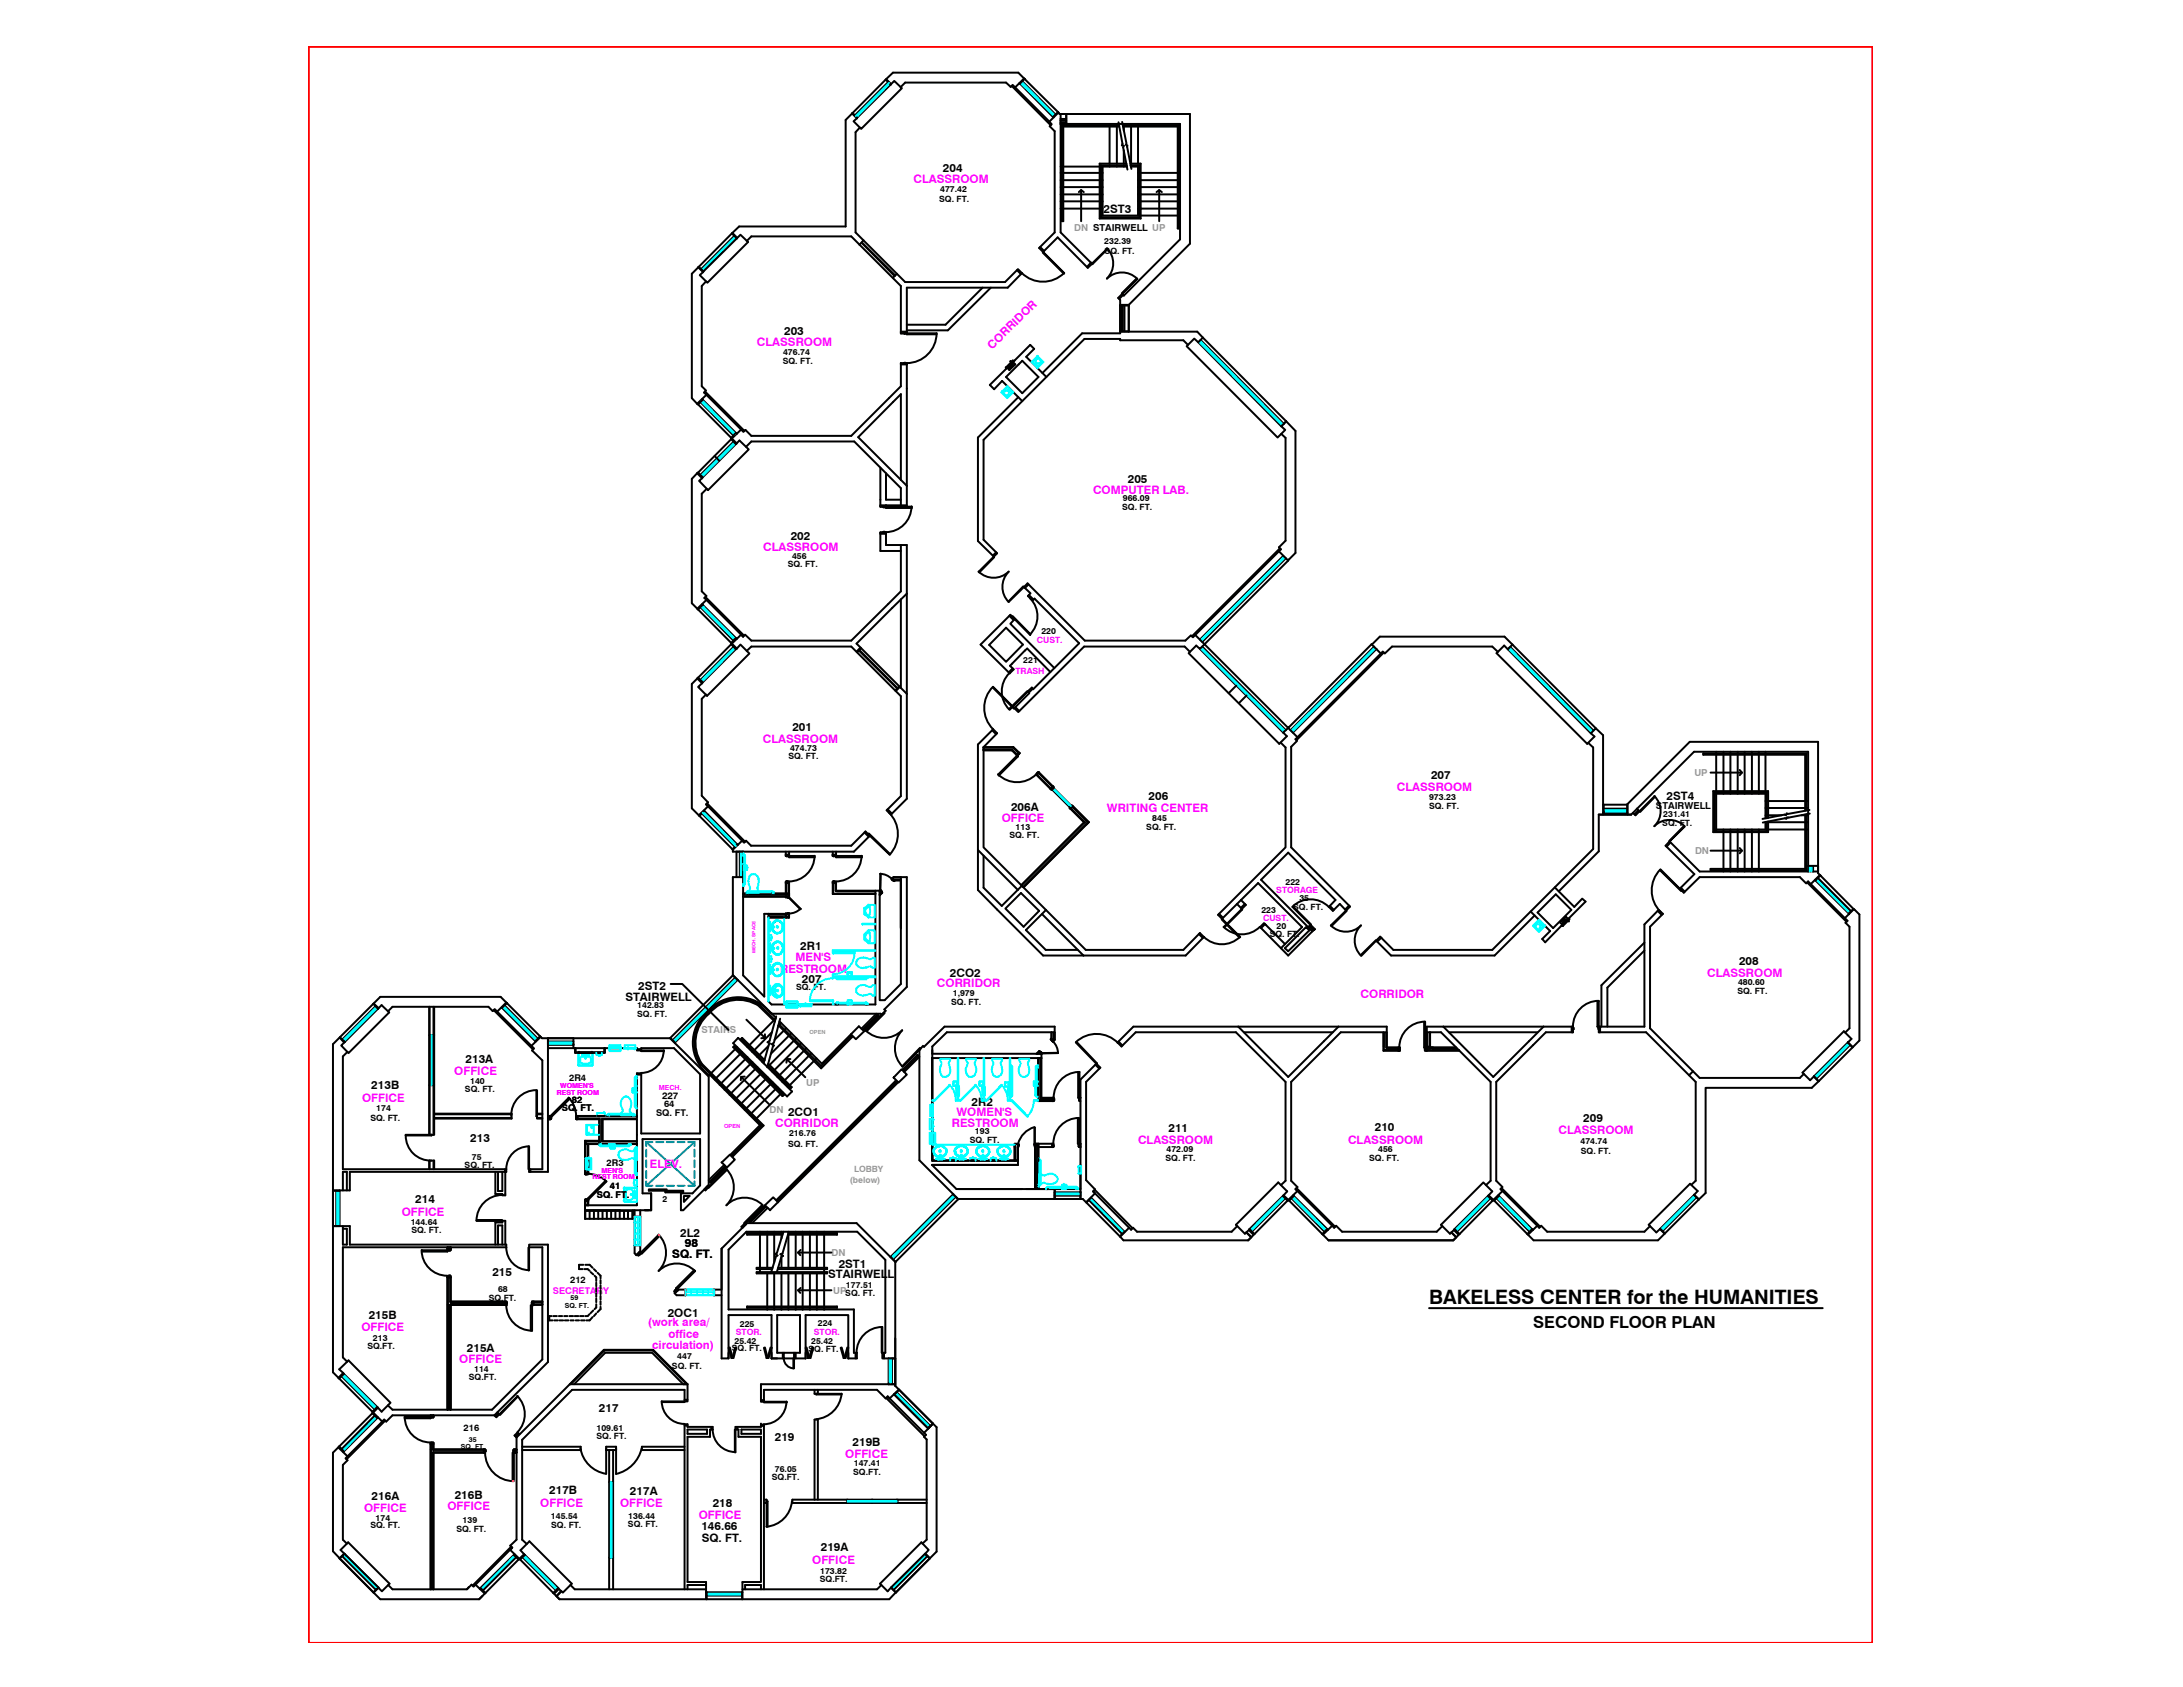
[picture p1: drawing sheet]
<svg xmlns="http://www.w3.org/2000/svg" width="279mm" height="216mm" viewBox="0 0 279 216" stroke-linecap="round" stroke-linejoin="round" font-family="sans-serif">
<defs><g id="words">
<text font-size="2.5" x="182.9" y="166.8">BAKELESS CENTER for the HUMANITIES</text>
<text font-size="2.1" x="196.2" y="170">SECOND FLOOR PLAN</text>
<g font-size="1.5" fill="#f0f">
<text x="116.9" y="23.4">CLASSROOM</text>
<text x="96.9" y="44.3">CLASSROOM</text>
<text x="127" y="44.7" transform="rotate(-44 127 44.7)">CORRIDOR</text>
<text x="139.9" y="63.2">COMPUTER LAB.</text>
<text x="97.7" y="70.5">CLASSROOM</text>
<text x="97.6" y="95.1">CLASSROOM</text>
<text x="178.8" y="101.2">CLASSROOM</text>
<text x="128.2" y="105.2">OFFICE</text>
<text x="141.7" y="103.9">WRITING CENTER</text>
<text x="99.9" y="124.5">RESTROOM</text>
<text x="101.8" y="123">MEN'S</text>
<text x="218.5" y="125">CLASSROOM</text>
<text x="119.9" y="126.4">CORRIDOR</text>
<text x="174.1" y="127.7">CORRIDOR</text>
<text x="58.1" y="137.6">OFFICE</text>
<text x="46.3" y="141">OFFICE</text>
<text x="122.4" y="142.9">WOMEN'S</text>
<text x="83.2" y="149.5">ELEV.</text>
<text x="99.2" y="144.2">CORRIDOR</text>
<text x="121.8" y="144.3">RESTROOM</text>
<text x="145.7" y="146.4">CLASSROOM</text>
<text x="172.5" y="146.4">CLASSROOM</text>
<text x="199.5" y="145.2">CLASSROOM</text>
<text x="51.4" y="155.6">OFFICE</text>
<text x="46.3" y="170.4">OFFICE</text>
<text x="82.9" y="169.7">(work area/</text>
<text x="83.5" y="172.7">circulation)</text>
<text x="85.5" y="171.3">office</text>
<text x="58.8" y="174.5">OFFICE</text>
<text x="108.2" y="186.6">OFFICE</text>
<text x="46.6" y="193.5">OFFICE</text>
<text x="57.3" y="193.3">OFFICE</text>
<text x="69.2" y="192.9">OFFICE</text>
<text x="79.4" y="192.9">OFFICE</text>
<text x="89.4" y="194.3">OFFICE</text>
<text x="104" y="200.1">OFFICE</text>
</g>
<g font-size="1.5">
<text x="120.7" y="22">204</text>
<text x="141.3" y="27.2">2ST3</text>
<text x="100.4" y="42.9">203</text>
<text x="144.3" y="61.8">205</text>
<text x="101.2" y="69.1">202</text>
<text x="101.4" y="93.5">201</text>
<text x="183.2" y="99.7">207</text>
<text x="129.4" y="103.8">206A</text>
<text x="147" y="102.3">206</text>
<text x="213.3" y="102.3">2ST4</text>
<text x="102.4" y="121.6">2R1</text>
<text x="102.6" y="125.8">207</text>
<text x="121.6" y="125">2CO2</text>
<text x="222.6" y="123.5">208</text>
<text x="80" y="128">STAIRWELL</text>
<text x="81.7" y="126.7">2ST2</text>
<text x="59.6" y="136">213A</text>
<text x="47.5" y="139.4">213B</text>
<text x="100.9" y="142.9">2CO1</text>
<text x="124.4" y="141.5">2R2</text>
<text x="202.6" y="143.6">209</text>
<text x="60.2" y="146.2">213</text>
<text x="149.5" y="144.8">211</text>
<text x="176" y="144.7">210</text>
<text x="53.2" y="154">214</text>
<text x="86" y="161">SQ. FT.</text>
<text x="87.1" y="158.4">2L2</text>
<text x="87.7" y="159.6">98</text>
<text x="63" y="163.3">215</text>
<text x="106" y="163.6">STAIRWELL</text>
<text x="107.3" y="162.3">2ST1</text>
<text x="47.2" y="168.8">215B</text>
<text x="59.8" y="173">215A</text>
<text x="85.5" y="168.5">2OC1</text>
<text x="76.7" y="180.7">217</text>
<text x="99.2" y="184.5">219</text>
<text x="109.1" y="185.1">219B</text>
<text x="47.6" y="192">216A</text>
<text x="58.2" y="191.9">216B</text>
<text x="70.3" y="191.2">217B</text>
<text x="80.6" y="191.3">217A</text>
<text x="89.8" y="195.8">146.66</text>
<text x="89.8" y="197.4">SQ. FT.</text>
<text x="91.2" y="192.8">218</text>
<text x="105.1" y="198.5">219A</text>
</g>
<g font-size="1.2" fill="#989898">
<text x="137.5" y="29.5">DN STAIRWELL UP</text>
<text x="216.9" y="99.3">UP</text>
<text x="216.9" y="109.3">DN</text>
<text x="89.8" y="132.2">STAIRS</text>
<text x="98.5" y="142.4">DN</text>
<text x="103.2" y="139">UP</text>
<text x="106.4" y="160.8">DN</text>
<text x="106.6" y="165.6">UP</text>
</g>
<g font-size="1.2">
<text x="211.9" y="103.6">STAIRWELL</text>
<text x="71.9" y="142.2">SQ. FT.</text>
<text x="72.8" y="138.3">2R4</text>
<text x="73.2" y="141.1">82</text>
<text x="84" y="142.8">SQ. FT.</text>
<text x="84.7" y="140.7" transform="rotate(1 84.7 140.7)">227</text>
<text x="85" y="141.7">64</text>
<text x="77.6" y="149.2">2R3</text>
<text x="76.4" y="153.4">SQ. FT.</text>
<text x="78" y="152.1">41</text>
<text x="73" y="164.2">212</text>
<text x="59.3" y="183.2">216</text>
</g>
<text font-size="1.2" fill="#f0f" x="70.8" y="165.6">SECRETARY</text>
<g font-size="1.1">
<text x="120.2" y="25.9">SQ. FT.</text>
<text x="120.3" y="24.6">477.42</text>
<text x="141.3" y="31.2">232.39</text>
<text x="141.4" y="32.5">SQ. FT.</text>
<text x="100.2" y="46.6">SQ. FT.</text>
<text x="100.2" y="45.5">476.74</text>
<text x="143.6" y="65.3">SQ. FT.</text>
<text x="143.7" y="64.2">966.09</text>
<text x="101.4" y="71.5">456</text>
<text x="100.8" y="72.5">SQ. FT.</text>
<text x="133.3" y="81.1">220</text>
<text x="131" y="84.9">221</text>
<text x="100.9" y="97.2">SQ. FT.</text>
<text x="101.1" y="96.1">474.73</text>
<text x="129.2" y="107.3">SQ. FT.</text>
<text x="130" y="106.2">113</text>
<text x="146.7" y="106.2">SQ. FT.</text>
<text x="147.5" y="105.1">845</text>
<text x="182.9" y="102.3">973.23</text>
<text x="182.9" y="103.5">SQ. FT.</text>
<text x="212.8" y="105.7">SQ. FT.</text>
<text x="212.9" y="104.6">231.41</text>
<text x="164.5" y="113.3">222</text>
<text x="161.4" y="116.9">223</text>
<text x="162.5" y="119.9">SQ. FT.</text>
<text x="163.4" y="118.9">20</text>
<text x="165.5" y="116.4">SQ. FT.</text>
<text x="166.3" y="115.3">35</text>
<text x="81.6" y="130.1">SQ. FT.</text>
<text x="81.6" y="129">142.83</text>
<text x="101.9" y="126.7">SQ. FT.</text>
<text x="121.7" y="128.6">SQ. FT.</text>
<text x="121.9" y="127.5">1,979</text>
<text x="222.4" y="127.2">SQ. FT.</text>
<text x="222.4" y="126">480.60</text>
<text x="47.4" y="143.5">SQ. FT.</text>
<text x="48.2" y="142.2">174</text>
<text x="59.5" y="139.8">SQ. FT.</text>
<text x="60.2" y="138.7">140</text>
<text x="59.5" y="149.5">SQ. FT.</text>
<text x="60.4" y="148.4">75</text>
<text x="100.9" y="146.8">SQ. FT.</text>
<text x="101" y="145.4">216.76</text>
<text x="124.1" y="146.3">SQ. FT.</text>
<text x="124.8" y="145.2">193</text>
<text x="149.2" y="148.6">SQ. FT.</text>
<text x="149.3" y="147.5">472.09</text>
<text x="175.2" y="148.6">SQ. FT.</text>
<text x="176.4" y="147.5">456</text>
<text x="202.3" y="146.4">474.74</text>
<text x="202.3" y="147.6">SQ. FT.</text>
<text x="84.8" y="153.8">2</text>
<text x="52.6" y="156.7">144.64</text>
<text x="52.6" y="157.8">SQ. FT.</text>
<text x="62.6" y="166.5">SQ.FT.</text>
<text x="63.7" y="165.4">68</text>
<text x="108.2" y="165.9">SQ. FT.</text>
<text x="108.3" y="164.8">177.51</text>
<text x="47" y="172.7">SQ.FT.</text>
<text x="47.7" y="171.6">213</text>
<text x="86.7" y="173.9">447</text>
<text x="93.7" y="173">SQ. FT.</text>
<text x="94" y="171.9">25.42</text>
<text x="94.7" y="169.9">225</text>
<text x="103.5" y="173">SQ. FT.</text>
<text x="103.8" y="172">25.42</text>
<text x="104.7" y="169.7">224</text>
<text x="60" y="176.6">SQ.FT.</text>
<text x="60.7" y="175.6">114</text>
<text x="86" y="175.2">SQ. FT.</text>
<text x="76.4" y="183.1">109.61</text>
<text x="76.4" y="184.2">SQ. FT.</text>
<text x="98.8" y="189.4">SQ.FT.</text>
<text x="99.2" y="188.3">76.05</text>
<text x="109.2" y="188.8">SQ.FT.</text>
<text x="109.3" y="187.6">147.41</text>
<text x="47.4" y="195.6">SQ. FT.</text>
<text x="48.1" y="194.6">174</text>
<text x="58.4" y="196.1">SQ. FT.</text>
<text x="59.2" y="195">139</text>
<text x="70.5" y="194.4">145.54</text>
<text x="70.6" y="195.6">SQ. FT.</text>
<text x="80.4" y="195.5">SQ. FT.</text>
<text x="80.4" y="194.3">136.44</text>
<text x="104.9" y="202.5">SQ.FT.</text>
<text x="105" y="201.5">173.82</text>
</g>
<g font-size="1.1" fill="#f0f">
<text x="132.7" y="82.3">CUST.</text>
<text x="130" y="86.3">TRASH</text>
<text x="161.7" y="117.9">CUST.</text>
<text x="163.4" y="114.3">STORAGE</text>
<text x="94.2" y="170.9">STOR.</text>
<text x="104.2" y="170.9">STOR.</text>
</g>
<g font-size="1.1" fill="#989898">
<text x="108.8" y="151.5">(below)</text>
<text x="109.3" y="150">LOBBY</text>
</g>
<g font-size=".9" fill="#f0f">
<text x="71.3" y="140.1">REST ROOM</text>
<text x="71.7" y="139.3">WOMEN'S</text>
<text x="84.3" y="139.5">MECH.</text>
<text x="75.8" y="150.9">REST ROOM</text>
<text x="77" y="150.1">MEN'S</text>
</g>
<g font-size=".9">
<text x="72.3" y="167.4">SQ. FT.</text>
<text x="73" y="166.4">59</text>
<text x="59" y="185.4">SQ. FT.</text>
<text x="60" y="184.6">35</text>
</g>
<text font-size=".7" fill="#989898" x="103.6" y="132.3">OPEN</text>
<text font-size=".7" fill="#f0f" x="92.7" y="144.3">OPEN</text>
<text font-size=".6" fill="#f0f" x="96.7" y="122" transform="rotate(-90 96.7 122)">MECH. SPACE</text>
</g></defs>
<g fill="none" stroke="#000" stroke-width=".25">
<path d="M109 14.5l.7 .6M109.1 14.5l-.9 .9v13.6h-13.6l-.9 .9M109.1 14.5l.6 .6M109.7 15.1h.1M110.1 16.3l-.6 .6v12.8l1 1.1-.5 .5M113.4 10.2l-4.3 4.3M113.4 10.2l.6 .6M113.4 10.1l.6 .6v.1M113.7 10.5l-4.3 4.3M114 10.8l.5-.4 .9 .9-5.2 5.2-1-1 .5-.4M114 10.8l-4.3 4.3M115.3 11.2l.6-.6h12.9l.6 .5 .2-.2 4.7 4.7 .3 .3-.2 .3 .6 .6v12.9l-2 2 .5 .5 1.9-1.8 3.8 3.9 .6-.5-4.1-4.1v-13.8h15.3v14.7l-7.2 7.2-.2-.2-.5 .5 .3 .3v4.3h-4.9l-5.1 5"/>
<path d="M129.5 11l5 5M130.5 10.7h.1M130.5 10.7l4.3 4.3M130.8 10.4l4.3 4.2M131.1 10l-1.2 1.2M131.1 10.1l-.8-.8h-16l-.9 .9M131.1 10.1h.1M131.1 10.1l4.3 4.2M131.1 10.1l-.6 .6M134.8 15h.1M135.4 14.3l.1 .2M135.4 14.3l-.6 .7"/>
<path d="M135.5 14.4l-1.2 1.2M135.5 14.5l.1 .1h16.7v16.6l-7.8 7.8M135.7 15.2h.8M135.7 15.4h.8M135.7 15.6h.8M135.7 14.6v1.3M136.5 14.6v1.3h-.8M142 15.9v.1M142 16.2v4.7M142.9 15.9v.1M142.9 16.2v4.7M143.2 15.6l.5 2.8-.1 .2 .2 .1-.1 .2 .6 2.8"/>
<path d="M143.2 16h-7.3v12.3h.2v-12.1h7.1M143.6 15.6l.6 2.8-.1 .1 .2 .1v.2l.5 2.8M143.7 16h7.2v13.2h-.2v-13h-7M143.8 15.9v.1M143.8 16.2v.5M143.8 19.2v1.7M144.8 15.9v.1M144.8 16.2v4.7M145.7 15.9v.1M145.7 16.2v4.7M89.4 34.2l.6 .6M89.4 34.1l-.9 .9v16l.7 .7"/>
<path d="M89.4 34.1l.6 .6M90 34.7v.1M90.4 36l-.6 .6v12.8l.6 .6-.3 .2 5.1 5.1 .2-.3 .8 .8h12.8l6.3-6.4v-2.9M93.7 29.9l-4.3 4.2M93.7 29.9l.6 .6M93.8 29.8l.5 .6v.1M94 30.2l-4.3 4.2M94.3 30.5l.5-.5 .9 1-5.2 5.2-.9-1 .4-.4M94.3 30.5l-4.3 4.2M95.6 30.8l.6-.5h12.8l6.3 6.3v6.1h.8M110.3 31.1l4.2 4.2M110.3 31l4.3 4.2"/>
<path d="M110.5 30.8l5.4 5.3h12.7l1.7-1.7 .5 .6-1.8 1.8h-12.9v6M114.8 35l-.5 .5M125.8 36.8l-4.8 4.8h-4.9M126.8 36.8l-5.5 5.5h-5.2M130.2 34.6l.5 .5M130.8 34.9a3.8 3.8 0 0 0 5.4 0M133.1 31.6l.5 .5M135.7 26.7h.2M135.7 25.8h.2M135.7 24.9h.2M135.7 23.1h.2M135.7 23.9h.2"/>
<path d="M135.7 21.3h.2M135.7 22.1h.2M136.1 26.7h4.6M136.1 25.8h4.6M136.1 24.9h4.6M136.1 23.1h4.6M136.1 23.9h4.6M136.1 21.3h4.6M136.1 22.1h4.6M136.2 35l-2.7-2.8v.1l2.7 2.7M138.1 24.6l.3-.3v4M138.4 24.3l.3 .3"/>
<path d="M139.6 33.6l-.5 .5M140.9 26.7h.2M140.9 25.8h.2M140.9 24.9h.2M140.9 23.1h.2M140.9 23.9h.2M140.9 21.3h3.4M140.9 22.1h.2M140.9 27.6h5M141.1 21.3v6.3M141.7 31.8a2.73 2.73 0 0 1 0 3.8M141.7 31.8l-1.9 1.9v.1l2-1.9"/>
<path d="M142 21.2v.1M142.9 21.2v.1M143.4 39h1.1M143.4 39.1h1.1M143.5 39.1v3.3M143.7 39.1v3.3M143.7 37.7l-.5 .6M143.8 21.2v.1M143.9 39.1v3.3M144.2 20.9h-3.5v7.1h5.3v-7.1h-1.3M144.2 21.2h-3.3v6.6h5v-6.6h-1.2M144.5 39v3.4"/>
<path d="M144.7 21.3h1M144.8 21.2v.1M145.5 35.6l-1.9 1.9v.1l2-1.9M145.5 35.7a2.73 2.73 0 0 0-3.8 0M145.7 26.7h.2M145.7 25.8h.2M145.7 24.9h.2M145.7 23.1h.2M145.7 23.9h.2M145.7 22.1h.2M145.7 21.2v6.4M146 26.7h4.7"/>
<path d="M146 25.8h4.7M146 24.9h4.7M146 23.1h4.7M146 23.9h4.7M146 22.1h4.7M146 27.6h4.7M148 24.6l.4-.3v4M148.4 24.3l.3 .3M150.9 26.7h.1M150.9 25.8h.1M150.9 24.9h.1M150.9 23.1h.1"/>
<path d="M150.9 23.9h.1M150.9 22.1h.1M150.9 27.6h.1M89.2 51.7l.2 .1M89.4 51.8l4.2 4.2M89.6 51.5l4.3 4.2M89.9 51.1v.1M89.9 51.2l-.5 .6M89.9 51.2l4.4 4.3M90.2 50.1l5.1 5M90.4 50.5l-1.2 1.2M91.5 58.4l.6 .6"/>
<path d="M93.6 56l.1 .1-.1 .1M93.6 56.2l-4.2 4.3M93.6 56.2l.6 .6M93.9 56.5l-4.3 4.3M94.2 55.4l-.6 .6M94.9 55l-1.2 1.1 .6 .7M95.5 57.2l.7-.7h13.1l6 6v2.2M115.3 42.4h.8v.3M115.3 46.5h.8v.1h-.8zM115.7 42.7h.2zM115.7 46.4l.2 .1zM116.1 42.7h3.8v.1h-3.8z"/>
<path d="M119.9 42.6a3.8 3.8 0 0 1-3.8 3.9v18.2h-2.7v.3h3.3v-.2h-4v-5M128.7 47v.1M128.8 48.2l2-2 2.1 2-2.1 2.1zM129.1 47l.3-.2-.2 .3zM129.3 46.3h.1zM129.4 46.8l.2-.2h.1zM129.6 46.2l-.8 .8M129.7 46.2v.1l-.9 .8M129.7 46.3l.2 .3-.7 .8-.3-.3M129.7 46.1h-.1M133.9 48.2l-2.6-2.5 1.1-1.1-.5-.5-5.2 5.2 .5 .5 1.1-1 2.5 2.5M143.4 42.4h9.8l.8 .8"/>
<path d="M143.4 42.4h1.1M152 44.1l-.5-.6h-8.1v-.1h-4.6l-12.9 12.9v12.8l1.7 1.7-.4 .4-2-2v-13.2l5.1-5.2M153.4 43.8l10.6 10.8 .6-.7M153.7 43.5l10.6 10.8M154 43.2l-.6 .6-.5-.5-1 1 11.6 11.7 1-1-.5-.4 .6-.7M154 43.2l10.6 10.7M164 55.5l.5 .5v13.2l-.8 .8 .2 .3-11.2 11.3-.3-.3-.7 .7h-12.9l-7.3-7.3-.5 .4M164.6 53.9l1.2 1.2v15.7l-1 .9M89.2 60.6l-.7 .7v15.9l.9 .8M89.2 60.6l.7 .6M89.4 60.5l.5 .6v.1M89.4 60.5l-.2 .1"/>
<path d="M89.4 78l4.2 4.3M89.6 77.7l4.3 4.3M89.9 61.2h.1M89.9 77.3l4.3 4.3M89.9 61.1l4.7-4.7 1.2 1.1-5.2 5.2-1.1-1.2 .4-.3M89.9 77.4l-.5 .6M90.3 76.4l4.9 5M90.4 76.8l-1.2 1.1M90.5 62.6l-.7 .6v12.5l.6 .6-.2 .2 4.9 5 .3-.3 .8 .8h12.8l6.3-6.3v-5.9M112.7 64.7h.7v.1h-.7zM112.7 68.1h.7v.2h-.7zM113.1 68.1h.1h-.1z"/>
<path d="M113.1 64.8h.1v.1h-.1zM113.4 60.6v3.4h1.9M115.3 70.5h-2.6v-2.4h.7v1.7h2.7v32.4l-2.1 2.1-.5-.6 1.8-1.8v-12.8l-6.3-6.4h-12.8l-.6 .6M115.3 61.5v-11.1l-5.5 5.6 6.3 6.2M115.3 76.7v11.3M116.1 76l-6.5 6.4 6.5 6.4M116.7 64.8a3.3 3.3 0 0 1-3.3 3.3M125.2 73.1a2.73 2.73 0 0 0 3.9 0M125.3 73.2l1.9-2v.1l-1.9 2M127.5 70.7l-.4 .4M129.1 73.2a2.73 2.73 0 0 0 0 3.8M129.2 78.8l.5 .6"/>
<path d="M131 75.1l.9 .8-.3 .4 .6 .6 .2-.3 5.7 5.7-5.9 5.9-.1-.2-.6 .5 .2 .2-1.9 1.9 .5 .5 8.5-8.4h12.8l.7 .7M131 75.1v-.1l-1.9 2M131 75.1l-1.9 1.9M131.6 74.8l-.4 .5M131.7 76.1l.6 .6M131.9 76.6a3.3 3.3 0 0 1-.1 4.6M163.7 70.6l1.2 1.1-10.7 10.8M163.8 70.2l-11.2 11.2M164.2 71.1l-10.6 10.8M164.6 71.4l-10.7 10.8M89.2 86.8l.7 .6M89.4 86.7l.5 .6v.1"/>
<path d="M89.4 86.7l-.9 .8v15.9l1 1M90.4 88.9l-.6 .5v12.4l.8 .9-.2 .2 .2 .3-1.2 1.1M93.6 82.5l-4.2 4.2M93.6 82.5l.6 .6M93.6 82.3l.7 .7M93.9 82.8l-4.3 4.2M94.2 83.1l-4.3 4.2M94.2 81.6l-.6 .7M94.2 81.6l.1 .2M94.3 83l.5-.5 1.1 1.1-5.4 5.5-1.1-1.2 .5-.5M94.3 83l-.1 .1M94.9 81.2l-1.3 1.3"/>
<path d="M109.9 83.3l4.9 4.8M110 83.2l4.9 4.9M110.1 82.9l-.5 .5M110.2 83l-.5 .5M115.1 87.8l-.5 .6M115.2 87.9l-.5 .5M125.2 95.3l1.9-2 .5 .5-1.7 1.8v12.8l13.1 13.2h12.5l2.1-2.2 .5 .5-2.3 2.4h-18.3l-8.3-8.4zM125.9 95.7h3.8M127 93.5l.5 .5M127.1 87.9a3.8 3.8 0 0 0 0 5.4M127.1 87.9l2.7 2.7v.1l-2.7-2.7M127.7 99.1a3.5 3.5 0 0 0 4.9 0"/>
<path d="M128.8 80.3l2.1 2.2-2.1 2.2-2.2-2.2zM129.1 90.7l2.4-2.2-2.3 2.3M129.2 86.2a3.3 3.3 0 0 0 0 4.6M129.6 96h-3.7h3.7M129.6 96l.6 .6M129.6 85.5l-.5 .5M129.7 95.7l.8 .7-.8-.7M129.9 90.5l.6 .5M130.3 96.5h.2zM130.3 96.8l-2.5 2.5M130.3 96.8l-.1-.1-2.5 2.4M130.4 96.3l.1 .1-.3 .3-.1-.1z"/>
<path d="M130.5 96.4l-.8-.8h-3.8v.4h3.6l.8 .8M131.9 81.2l-2.3-2.3h-.1l2.4 2.4M132.2 88.1l-.5 .5M132.7 99.1l1.8 1.8M132.8 98.8l-.1 .2zM132.9 98.9l1.8 1.8-1.8-1.8M133 98.8l1.7 1.8-.3 .4-1.8-1.9M133 98.8l-.3 .4-.1-.1M133 98.8l-.4 .3M134.9 85.5l-5.6-5.7 .6-.6-.6-.5-3.8 3.8 3.7 3.7 .5-.5-.4-.5 2.2-2.2 2.9 3M153 81.3l1.2 1.2M153.6 83l10.6 10.8"/>
<path d="M153.9 82.7l10.7 10.8M154.1 82.4l12 11.9M154.2 82.5l-.6 .5-.5-.4-1 1 11.6 11.6 1-1-.5-.4M158.2 87.7l-.9 1M159.5 89l-.9 1M163.9 95l.6 .7v12.7l-8.6 8.7 .5 .5 4.6-4.6 5.7 5.6-2.8 2.8M164.9 93.2h.1M164.9 93.2l-.7 .6M175.6 82.5l1-1h16l1 1M175.9 82.7l-10.7 10.8M176.2 83l-10.7 10.8M176.7 83.6l-1.2-1.1-10.6 10.7"/>
<path d="M177.1 83.5l-11.2 11.2M191.7 83.4l-.7-.7h-12.8l-1 .9-.2-.2-11.2 11.2 .2 .2-.7 .8v12.8l7.5 7.6-.5 .5-.8-.8-.9 .9-.5-.5M193 83.1l10.6 10.7M193 83.1l-.5-.5-1 1 11.6 11.6 1-.9-.5-.5M193.3 82.8l10.6 10.7M193.6 82.5l10.6 10.7M193.6 82.5l-.6 .6M203.3 95.1l.6 .6v13l-12.9 12.9h-12.7l-1.7-1.7-.5 .5M203.6 93.8l.6-.6 1 .9v10.2M218.9 98.9h4.1l-.3 .3M219.7 96.2v.2M219.7 96.6v4.6"/>
<path d="M220.6 96.2v.2M220.6 96.6v4.6M221.5 96.2v.2M221.5 96.6v4.6M222.4 96.2v.2M222.4 96.6v4.6M222.7 98.5l.3 .4M223.3 96.2v.2M223.3 96.6v4.6M224.2 96.2v.2M224.2 96.6v4.6M225.1 96.2v.2"/>
<path d="M225.1 96.6v4.6M226 96.2v.2M226 96.6v4.6M89.5 104.4l4.3 4.3M89.8 104.1l4.3 4.3M90.1 103.7l.1 .1-.7 .6M90.2 103.8l4.1 4.3M90.4 102.9l4.8 5 .3-.3 .6 .6h12.9l1.8-1.8 .5 .6-2 2h-15.5v-.3M90.5 102.8l4.9 4.9M93.8 108.7h.1M94.3 109v3.3M94.3 108.1h.1"/>
<path d="M94.3 108.1l-.5 .6M94.7 109v3.3M95 107.6l-1.2 1.1M95.1 109v15.8l2.7 2.7v-10.5h3.2M95.1 112.3h-1.3v12.5M95.1 114.4h5.9M95.1 114.7h5.9M95.1 114.3h5.9M95.1 114.8h5.9M98.4 117.3h2.6M98.4 117h2.2M99 118.1a.59 .59 0 0 1 1 0"/>
<path d="M100.6 109v.5h3.7v.2h-3.3v-.7M100.6 112.8v1.5M100.6 114.8h.4M100.6 109.4h.4M100.6 113v1.4M100.6 114.7v.1M100.6 117v.4M100.7 112.8h.1h-.1zM100.7 109.5h.1M100.8 114.8l.2 .1zM100.8 116.9h.2M101 113v1.8"/>
<path d="M101 117v.4M101 113h-.4v-.2h.4v2M101 116.9h-.4v.5M101 116.9v.5h-2.6v-.4M101 114.8l1.5 1.5-1.5-1.4M101 114.8v.1M102.5 116.3a2.1 2.1 0 0 1-1.5 .6M104.3 109.5a3.3 3.3 0 0 1-3.3 3.3M106.6 109v.5h.4v-.1h-.4M106.6 113h.4v-.2h-.4v1.6h5.4M106.6 113v1.4h5.4M106.7 109.5l.1 .1z"/>
<path d="M106.7 112.8h.1h-.1zM107 113v1h5h-4.9M107 109.5h3.3v.2h-3.3zM107 109v.5M107 112.8v1.2h5.6M110.3 109.5a3.3 3.3 0 0 1-3.3 3.3M110.6 106.5l.6 .6M112 114v14.6h-13.3l-.3-.4M112.6 114l.3 .3M112.6 113.9l.3 .3zM112.6 114v.6l.3-.3M112.6 114v.1"/>
<path d="M112.6 111.8a2.1 2.1 0 0 1 1.5 .7M112.7 111.8l-.1 2.1zM112.7 113.9l.1 .2zM112.8 114.2h.1M112.8 114.2l-.2 .3M112.9 114.3h.1M113.6 103.6l.6 .5M113.7 104a3.8 3.8 0 0 1 .2 5.4M113.9 109.3l-2.7-2.6-.1 .1 2.8 2.6M114.2 112.4l.3 .4zM114.2 112.5v.2zM114.2 112.4l.2-.1h1.7v14l-2.9 2.9 .2 .2-.6 .5-.1-.2h-13.9l-5-4.9"/>
<path d="M114.2 112.4l.3 .4M114.5 112.8h.1M115.3 112.3v13.6l-2.1 2.1h-.6v-14M115.3 112.7h-.8v.1M115.3 112.3h-.9l-.2 .2M115.3 112.6h-.8l-.1 .1M125.2 108.8l5.1 5.1M125.9 109.5v4.1l2.3 2.3 2.6-2.5M128.7 116.3l2-2 2.3 2.3-2 2zM133.4 117l5.3 5.3M133.9 116.4l-2.6 2.6 2.5 2.6h4.2M134.4 101l.4-.4 .1 .1-.3 .4z"/>
<path d="M134.6 101l.2-.2 2.3 2.4-.2 .1zM134.7 101l2.3 2.2M134.9 100.9l-.3 .1M137 103.5l.3-.3-.1-.1-.3 .3 1.9 1.8-8.1 8.1M137 103.5l.3-.3 2 2-8.3 8.4M137.1 103.5l1.7 1.7-8 8.1M137.1 103.1l-.2 .2M137.3 103.2l2 2-8.3 8.3M153.4 119.5l.6 .5M154.1 119.9a3.3 3.3 0 0 0 4.6 0M156 117l.5 .5M156.6 118.6a3.3 3.3 0 0 0 4.6 0"/>
<path d="M156.6 118.6l2.3-2.3 .1 .1-2.3 2.3M158.7 119.9l-2.3-2.3v.1l2.3 2.3M158.8 115.2l.7 .6-.6 .5-.6-.6M159.3 115.7l-.5 .5M161.9 118.3l-.5 .5M165.5 116l2.3 2.3-.3 .3M167.6 118.5l.1-.1 .6 .5-.2 .2zM167.6 118.5l.5 .5M170.1 116.1a3.3 3.3 0 0 0-4.7 0l2.9 2.8-3.4 3.4-3.6-3.7 .5-.5 2.7 2.7M170.1 116.1l.8-.9-6-6.1-3.5 3.5 6.6 6.6M170.2 115.9l.5 .5M170.3 118.4a2.73 2.73 0 0 0 3.9 0"/>
<path d="M170.3 118.4l2-1.9 .1 .1-2 1.9M172.7 115.9l-.5 .5M174.2 118.4a2.73 2.73 0 0 0 0 3.9M195.9 116.7l2.5 2.5-1 1 .4 .4 2.1-2.2M196.4 117.2l-5.1 5.1h-13.3l-1.9-1.9M196.8 116.8l2.3-2.3 2 1.9-2.3 2.4zM199 113.6l2.5 2.5 1-1.1 .4 .4-3 3M199.9 118.4l.1 .1M200 118.1l.3-.2-.2 .3zM200 118.5h-.1M200.2 117.9l.3-.2zM200.7 117.8l.1 .1-.1-.1"/>
<path d="M200.7 117.6l-.3-.3-.7 .8 .3 .2M200.8 117.6v.1M200.9 117.6l-1 .8M200.9 117.7l-.9 .8M205.2 103h3.1v1M205.3 103.9v.1h-.1M205.3 103v1h3M205.3 103.5h3M208.3 102.9l8-8h16.4v16.8l.3 .3M208.3 102.9v1.4M209 104l.3 .3 .2-.2M209.5 103.5l.3 .3-.2 .3"/>
<path d="M209.7 103.7l-.5 .5M211.7 101.9a2.73 2.73 0 0 1 0 3.8M211.8 101.9l-2 1.9 .1 .1 1.9-1.9M212.2 116.6l.5 .5M212.5 111.3a3.8 3.8 0 0 0 0 5.4M212.5 111.3l2.8 2.7h-.1l-2.7-2.6M213.8 107.8l-.5 .6M215.1 113.6l.5 .5M215.5 105.7l-1.9 1.9 2-1.8M215.6 105.7a2.73 2.73 0 0 0-3.9 0M218.9 108.9h4.1M219.7 101.4v5"/>
<path d="M219.7 106.2h6.4M219.7 101.6h6.3M220.6 106.5h.1M220.6 101.4v.2M220.6 106.2v.2M220.6 106.5v4.7M220.6 111.4v.1M221.5 106.5h.1M221.5 101.4v.2M221.5 106.2v.2M221.5 106.5v4.7M221.5 111.4v.1"/>
<path d="M222.4 106.5h.1M222.4 101.4v.2M222.4 106.2v.2M222.4 106.5v4.7M222.4 111.4v.1M222.7 108.5l.3 .4-.3 .3M223.3 106.5h.1M223.3 101.4v.2M223.3 106.2v.2M223.3 106.5v4.7M223.3 111.4v.1M224.2 106.5h.1"/>
<path d="M224.2 101.4v.2M224.2 106.2v.2M224.2 106.5v4.7M224.2 111.4v.1M225.1 101.4v.2M225.1 106.2v.2M225.1 106.5v4.7M225.1 111.4v.1M226 101.4v3.3M226 104.3h.1M226 103.4h.1M226 102.5h.1"/>
<path d="M226.1 104.7v-3.3h-6.6v5h6.6v-1.2M226.1 105.2h-.1v1M226.3 104.7v-3.5h-7v5.3h7v-1.4M226.3 104.3h1.7M226.3 105.2h4.7M226.3 106.2h4.7M226.3 103.4h4.7M226.3 102.5h4.7M230.6 104.3h.4M231.2 103.7v-7.3h-13.2v.2h13v7.1M231.2 104.2v7.2h-12.3v-.2h12.1v-6.9M231.2 104.3h.2"/>
<path d="M231.2 105.2h.2M231.2 106.2h.2M231.2 103.4h.2M231.2 102.5h.2M231.3 112.9l5 5.1M231.4 111.5v-15.3h-14.6l-8 8.1h-4.2v4.7l-5.1 5.1M231.4 110.8h1.3M231.6 103.7l-2.8 .5-.1-.1-.1 .2h-.2l-2.8 .5M231.6 104.1l-2.7 .5h-.2l-.1 .2-.1-.1-2.9 .6M232.1 110.8v.7M232.3 112.6l.1 .1M232.4 112.7l4.2 4.2"/>
<path d="M232.6 112.3l4.3 4.3M232.7 111.5h-15.2l-3.8-3.8-.5 .5 3.7 3.7-1.9 1.8 .5 .5 2-1.9h12.9l.8 .8 .2-.3 4.7 4.7M232.9 112l-1.1 1.1M233 112l4.2 4.3M233 112l-.6 .7M233 112v.1M236.1 117.5l.4 .3-.3 .3 .5 .5v13l-.5 .6M236.6 116.9l.1 .1M237.2 116.3l-.6 .6M237.2 116.3l.1 .1M237.3 116.4l-1.2 1.1M237.3 116.4l.7 .6v16.2l-.9 .9-.6-.7"/>
<path d="M43.5 132.8l.6 .6v-.1M44.1 133.3l-.6-.6-.9 .9v42l5.1 5.1M44.1 133.3l4.7-4.7 1 1-5.2 5.2-.9-1 .4-.4M44.5 134.6l-.6 .6v14.4h20.9M47.8 128.4l.7 .6-.1 .1-.6-.6M48.1 128.8l-4.3 4.2M49.6 129.4l.6-.6h12.3l.6 .6 .2-.3 4.7 4.7M54.9 128.8v16.4h.7v-16.4M54.9 132.5h.7M54.9 138.9h.7M55 128.8v16.4M55.5 128.8v16.4"/>
<path d="M63.2 129.3l5 5M64.2 128.9v.1M64.2 129l4.4 4.3M64.6 128.7l4.2 4.2M64.8 128.3l-1.1 1.1M64.9 128.4l-.7 .6M68 133.8l.4 .4-.3 .2 1.3 1.3v13.9h-1.8v-2.9M68.6 139.5a3.2 3.2 0 0 0-3.2 3.3M68.7 139.6v3.3zM69.1 132.6l-5-5h-15.4l-5.2 5.1M69.1 132.6l.3 .3h16.4M69.1 132.6l-.6 .7"/>
<path d="M69.2 132.7l-1.2 1.1M70.1 134.1h11.4v.3h3.5M70.1 132.9v17.1h-2.4v-3.3a2.9 2.9 0 0 0-2.9 2.9M70.1 133.7h3.3M70.1 133.3h3.3M73.4 133.7h.1M73.4 132.9v1.2M73.6 134.1v.6h3.8v-.6M74 134.7v.1M74.1 134.7v.1M74.1 134.7h.1M75.8 134.7h.1"/>
<path d="M75.8 134.7v.1M75.8 134.8h.1M81.5 134.3h.6M81.5 137.5h.6M84.9 134.4a2.9 2.9 0 0 1-2.9 2.9M85 134.5h-2.9v-.4h4.2l3.3 3.4v7.6h-7.5v-7.7h-.6v16.8h-6.6M85.8 132.9l.6 .5M85.8 132.9l4.9 4.9v13.9M85.8 125.9h1.5l5.9 5.9M86.4 133.4v.1M89.9 136.2l7.8 7.8-3.9 3.9-.1-.1 3.8-3.8-7.8-7.7M90.7 129.7a4.8 4.8 0 0 0-.9 6.4"/>
<path d="M90.8 137.5l6.5 6.5-3.8 3.8M90.9 137.4l-.2 .2M91.6 138.1l-.1 .1M92.2 138.8h-.1M92.8 139.4l-.1 .1M93.8 124.8l-8 8M93.8 124.8l.6 .6M94 133.9l6.3 6.3-.2 .1-6.3-6.3zM94.1 134.3l-3.1 3M94.1 125.1l-8 8M94.3 134l-.1 .1M94.4 125.4l-8 8"/>
<path d="M94.4 125.4h.1M94.5 132.8l6.9 6.9-.7 .6-6.9-6.8zM94.7 134.9l-3 3.1M94.9 137.8l3.5 3.5M95 134.6l-.1 .2M95.3 137.8h-.4l-.1 .4M95.4 135.5l-3.1 3.1M95.5 130.5l2.4 2.3v-.4M95.7 135.3l-.2 .1M95.8 133.9l-.1 .1M96 136.2l-3.1 3.1M96.3 135.9l-.1 .1"/>
<path d="M96.4 134.5l-.1 .1M96.7 136.8l-3.1 3.1M96.9 136.6l-.1 .1M97.1 135.2l-.2 .1M97.2 128.8l2 2M97.2 128.8a4.8 4.8 0 0 0-6.4 .9M97.3 128.7a5 5 0 0 0-6.6 .9 5 5 0 0 0-1 6.7M97.3 137.5l-3 3M97.3 128.7l1.9 1.9M97.6 137.2l-.2 .2M97.7 135.8l-.1 .1M97.8 135.7l-2.8-2.9-.1 .2 2.9 2.9"/>
<path d="M97.9 132.8l-.5 .1M98 138.1l-3.1 3.1M98.2 137.9l-.1 .1M98.3 133.9l-1.1 1.1M98.3 136.1l3 3-.1 .2-3-3M98.4 136.4l-.2 .2M98.6 138.8l-3.1 3M98.6 129.7a5.2 5.2 0 0 0-8.1-.2 5.2 5.2 0 0 0 .2 8.1M98.7 129.7l.6 .5M98.8 132.1l-2.3 2.3M98.9 138.5l-.2 .1M99 137.1l-.1 .1"/>
<path d="M99 130.6l-3.1 3.2M99.3 139.4l-3.1 3.1M99.3 130.4l-.2 .1M99.3 130.1l-.8 3.1-.3 .2 .3 .1-.1 .2-.7 2.4M99.5 139.1l-.1 .2M99.6 131.3h.1M99.6 137.7l-.1 .2M99.7 131l5.4 5.4 3.8-3.8 .1 .1-3.9 4-5.5-5.5M99.8 130.7l5.4 5.4 4.7-4.8 .7 .7-1.1 1-.6-.6M99.9 130.4l-.9 3.1-.3 .1 .3 .2-.1 .1-.7 2.7M100 130.9l-.2 .2M100.1 139.8l-.1 .1"/>
<path d="M100.3 138.4l-.2 .1M100.3 131.9l-1.2 1.2M100.6 131.6l-.2 .2M100.7 136v-.5l2.4 2.4M100.7 135.5h.5M101 139l-.2 .1M101 132.6l-2.3 2.3M101.3 132.2l-.2 .2M101.6 133.2l-3.1 3.1M101.9 132.9l-.2 .2M102.2 133.8l-3.1 3.1M102.6 133.5l-.3 .2"/>
<path d="M102.9 134.5l-3.1 3.1M103.2 134.1l-.2 .3M103.5 135.1l-3.1 3.1M103.9 134.8l-.2 .2M104.2 135.8l-3.1 3.1M104.5 135.5l-.2 .2M110.5 131.7l1.8-1.8 .2 .1-1.9 1.8zM110.9 131.9l2.2-2.3 .1 .1-2.3 2.3M112 120.7h.1M112.2 129.7l-1.9 1.9M115 138.5l-16.5 16.4M115.4 136.8l.7 .7-1.1 1-.6-.6z"/>
<path d="M115.5 131.8a3.3 3.3 0 0 1-4.7 .1M115.5 131.9a3.3 3.3 0 0 0 0 4.6l2.3-2.3v-.1l-2.3 2.4M115.6 136.8l1.8-1.8 .1 .1-1.8 1.9zM117.7 134.4h.1M117.7 134.4v14.1l4.9 4.9M117.7 135.2l-2 2M119.3 134.4v14.1v-13.1h14v-.5M129.3 136.3v.3M132.9 135.4v5.4h1.8h-1.8zM133 134.6l-.3 .3 .3-.3 .3 .2zM133 134.5l.3 .3zM133.2 134.6l.1 .1z"/>
<path d="M133.2 135.4v5.1M133.3 134.8h.1M133.3 134.8l-.1 .1M133.3 134.8l2.1-.1zM133.3 134.8l-.3-.3-.3 .4M133.3 134.8v.1M134.5 133l.3 .3zM134.6 132.1v.8l-.1 .1h.1M134.6 133h-.1l.2 .3 .2-.2M134.6 132.1v.9M134.7 133.3l-.1-.2 .2 .2M134.8 133.3a2.1 2.1 0 0 1 .6 1.5"/>
<path d="M134.8 133.3l.2-.2v-1.7h-14.1l-2.6 2.6-.2-.2-.4 .6M134.9 133v-.9v1M134.9 133.1l-.2 .2M135 132.1h-13.8l-1.9 1.8v1h14M137.7 133.4a3.8 3.8 0 0 1 5.4 .1M137.8 133.3l2.6 2.8v.1l-2.7-2.8M138 137.2a3.3 3.3 0 0 0-3.1 3.3M140.2 136.3l.5 .5M143.2 133.3l.5 .5M158.5 131.4l6.4 6.4 6.4-6.4M159.2 132.1h11.4M164.5 121.4l2.7-2.8 .4 .5-2.7 2.6z"/>
<path d="M176.1 120.4l-2 1.8M176.1 120.4l-1.9 1.9M176.8 120l-.5 .5M177.1 132.1v2.4h2v-.4h-1.6v-2.7h-32.4l-2.1 2 .5 .5 1.9-1.8h12.8l6.3 6.4v12.6l-.6 .6M177.1 132.2v2.2h2v-.3h-1.7v-1.9M177.5 132.1h-5.9l-6.3 6.4v12.6l.8 .8-.3 .3 5 4.9 .2-.2 .8 .7h12.1l.7-.7M179 134.1v.4M179.1 134a3.3 3.3 0 0 1 3.3-3.2v3.7h4.4M179.1 134.2l.1 .2zM182.3 130.8v3.3h4M182.4 134.2v.2M182.6 134.1h3.8z"/>
<path d="M182.6 132.1h1.8l6.4 6.4v12.6l-.6 .6M182.6 134.4h4.1M182.7 132.1v1.9h.3v-1.8M183 132.1v1.9h-.3v-1.8M183 132.1v2M184.7 131.4l6.4 6.4 6.5-6.4M185.4 132.1h11.4M201.2 131.4h.1v.7h-.1zM201.3 132.1h-3.4l-6.4 6.4v12.6l.8 .8-.2 .3 4.9 4.9 .3-.2 .7 .7h12.5l.7-.7M201.3 131.6h.1v.1h-.1zM204.6 131.6v.1zM204.6 128.1a3.3 3.3 0 0 0-3.3 3.3h-18.7v3.1"/>
<path d="M204.6 132.1h6.1l6.3 6.4v12.6l-.5 .5M204.8 131.4v.7h-.2v-4h-.1v3.3h6v-13.1l1.8-1.9 .5 .6-1.6 1.6v13l6.3 6.4h12.9l.5-.6M210.5 121.7l-4.8 4.7v5M210.5 120.6l-5.5 5.5v5.3M216.7 137.1l-.5 .5M230.7 137.3l5.3-5.3 1 1-5.3 5.2zM232.1 137.8l.6 .6M232.2 137.7l.6 .7M232.8 138.4l-.9 .8h-13.6v13.5l-.9 .8M236.5 133.4l.6 .6M236.8 133.7l-4.3 4.3M237.1 134.1l-4.3 4.3"/>
<path d="M42.6 156.9h2.2v2.4h20v.4M42.6 152.4h.9M43 152.4v4.5M43.5 152.3v4.6M43.9 152.3v-2.3h.5v2.3M43.9 156.9v2.4h.5v-2h-.5M51.9 145.3a3.2 3.2 0 0 0 3.3 3.2M54 160a3.3 3.3 0 0 0 3.2 3.3M54.9 149.6v-1.1h.7v1.1M55 148.5v1.1M55.1 145.2l.1 .1h-3.3M55.2 145.2h-3.3v.1"/>
<path d="M55.5 148.5v1.1M55.6 143.1h9.9M55.6 142.5h9.9v.7h-9.9M55.6 142.6h9.9M57.3 159.6v.6h-3.3v-.2h3.7v-.4M57.3 159.8h.4M57.3 159.6v.2M57.6 159.6v.2M61 156.2h3.3h-3.3M63.4 150v2.8h.9v.2h.4v-3M63.4 159.3v-2.9h.9v-.2h.4v3.1M63.7 150v2.4h.6v-2.4"/>
<path d="M63.7 159.3v-2.5h.6v2.5M64.3 152.9a3.3 3.3 0 0 0-3.3 3.3M64.6 149.6v.4M64.8 149.6v.4h-20v2.3h-2.2M67.7 159.7v-.4h2.4v15l-6.8 6.8M67.7 159.6h1.7v14.4l-6.4 6.4h-12.8l-.6-.5M67.9 149.6v.4M68.7 143.1h.7M68.7 142.6h.7M69.4 142.5h-.7v.7h.7M70.1 142.8h.4M70.1 143.2h.4"/>
<path d="M70.3 143.2v-.4v.4h.2M70.3 142.9h.2h-.1M70.3 143.2v-.3v.3M70.3 143.2h.2M70.5 142.9h.1v.3h-.1M70.5 142.8v.4M72.8 140.5a3.3 3.3 0 0 1 .9 2.3M72.8 140.5l.1 .1-2.3 2.3-.1-.1zM73.8 142.9h2.9h-2.9M73.8 142.9v.3M73.8 143.2h2.9v3.2M73.9 142.8v.4h-.1"/>
<path d="M74.9 153.5h.4v.2h-.4zM74.9 150.1h.4M74.9 146.4h6.6M74.9 146.4h1.8h-1.8v-.4h1.8h-1.8v4.3M74.9 153.5v.7M74.9 156v-1h6v1M75 153.5h.1zM75 150.3h.1M75.3 146.4v3.9M75.3 153.5v.7M75.3 150.2a3.3 3.3 0 0 1 2.3 1M75.5 155v1"/>
<path d="M76 155v1M76.6 155v1M76.7 146.4v.1M76.7 142.9h4.8M76.7 146h-1.8v4.3h.4v-3.9M76.7 146.4h.1M77.1 146h4.4M77.1 155v1M77.5 151.1l-2.3 2.3 .1 .1M77.6 151.2l-2.3 2.3M77.7 155v1M77.7 142.8h.1"/>
<path d="M78 142.8h.1M78.2 155v1M78.8 155v1M79.3 155v1M79.4 154.9h-4.5v1.1h6.1v-1.1M79.9 155v1M80.4 155v1M81 142.8h.1M81.2 154.9v4.5h.7h-.7v1l.2 .2 .5-.5v-5.2M81.3 142.8h.1M81.5 146.4h-4.8h4.8M81.5 142.8h-7.7v.4"/>
<path d="M81.5 143.2h-4.4v2.8M84.3 158a3.3 3.3 0 0 1 0 4.6M84.3 158l-2.3 2.3M84.4 158.1l-2.3 2.4-.1-.2M85.2 152.4v.2h2.2v-.2h-4.4v-.2h2.3v.2M87.5 153.1h.8l-.8 .7zM90.7 151.7l-3.3 3.2h-.2v-2.2h1.4l1-1v-5.9h-7.4v6.9h1.1v2.2h-8.4v-1.4M90.8 151.2l2-1.9 .1 .1-1.9 2zM92.4 148.7l.6 .7 1.1-1-.7-.6-1 1M92.7 149.1l-2 1.9M93 149.6a3.3 3.3 0 0 1 0 4.7M93 149.6l-2.7 2.7-.1-.1 .5-.5"/>
<path d="M93 149.7l-2.3 2.3-.2-.2M93.5 140l-.1 .1M94.1 140.7h.1M94.8 141.3l-.1 .1M95.4 142l-.1 .1M95.4 156.7l-.1-.1-.4 .4 .1 .1M96 142.6v.1M96.7 143.2l-.1 .1M97.3 157.6v4.6M97.6 154.2l-2.4 2.3 .1 .1 2.3-2.3M97.6 154.2a3.3 3.3 0 0 0-4.6 0M97.8 154.4l.1 .1-1.9 1.9-.1-.1z"/>
<path d="M98.2 157.6v.2M98.2 158v4.2M98.2 154.6l-1.9 1.9M99.1 157.6v.2M99.1 158v3.5M99.4 153.6l15.2-15.2 .1 .1-15.2 15.2zM99.6 153.9l-.6-.7-1.1 1 .7 .7M99.9 140l-3.1 3.1M100 157.6v.2M100 158v.5M100.2 157.8h-4.6v.2h4.5M100.3 157.6l-.9 2.8-.2 .1 .3 .2h-.2l-.6 2.1"/>
<path d="M100.9 157.6v.2h6.2v.2h-6.2M100.9 158v4.2M101 157.7l-.9 2.7-.2 .1 .3 .2-.2 .1-.6 2M101.8 157.6v.2M101.8 158v4.2M102.5 160l-.4 .3M102.7 157.6v.2M102.7 158v4.2M103.7 157.6v.2M103.7 158v4.2M104.5 157.6v.2M104.5 158v4.2"/>
<path d="M105.5 157.6v.2M105.5 158v4.2M119.3 146.5v2h11M122 152.9l.6 .6M122 152.9l-8 8M122 152.9h.1M122.3 153.2l-8 7.9M122.6 153.4h16l.4 .5 1.2-1.2-.3-.2 .3-.3-1.2-1.2v-12.5l1.8-1.9-.5-.5-2 2.1v15.2M122.6 153.5l-8 8M122.6 153.4v.1M129.9 146.8v-.4h.4v2.7h-11l3.1 3.1h15.9M129.9 146.4v2.1"/>
<path d="M129.9 148.5v-2v2M129.9 146.5h.4l-.1 2M130.3 146.5h.1v.1h-.1zM132.4 144.3a3 3 0 0 0-2.1 2.1M132.4 146.5v.1zM132.4 146.5h.1M132.5 146.4l-.1 .4v-2.5v2.1h2.4v.4h-1.9M132.5 152.2v-5.8h.4v5.8M132.5 146.5v5.7v-5.7h.4zM132.9 146.5v5.7M134.6 146.4v.4M134.7 140.5h-1.5h1.5"/>
<path d="M134.8 146.5v.2M134.9 140.5h-1.6v-5.1h-.4v5.5h2v-.4h-.2v.4M134.9 140.6v.2zM135 152.2v1.2M135 152.6h3.3M135 153h3.3M138 140.5h.3h-.3v-3.3h.2v3.7h.1M138.1 143.1a3.3 3.3 0 0 0-3.3 3.3M138.1 146.5h-.1v.2h.1M138.2 140.6v.2M138.3 152.6h.1M138.3 152.6v.8h.2"/>
<path d="M138.3 146.4h-.3v-3.3h.1v3.7h.2M139.3 153.6l4.3 4.3M139.6 153.3l4.3 4.3-.6 .6-4.2-4.3zM139.9 152.5l4.9 4.9 .2-.3 .5 .5h12.1l.8-.7M140.1 152.3l4.9 4.9M144.5 157.1l-1.1 1.2 .4 .4h16l.8-.8M159.5 157.7l.6 .7M159.5 157.7l.7 .6M159.9 157.3l-.1 .1 .6 .6M159.9 157.3l.7 .6M164.2 153.1l-4.3 4.2M164.2 153.1l.6 .6"/>
<path d="M164.3 153l-.1 .1M164.3 153l.4-.5-1.1-1.2-5.4 5.4 1.1 1.2 .5-.5M164.3 153l.7 .7M164.5 153.4l-4.3 4.2M164.8 153.7l-4.2 4.2M165 153.7l4.2 4.2M165.3 153.4l4.2 4.2M165.5 153l.1 .1M165.6 153.1l4.3 4.2M165.6 153.1l-.6 .6M165.8 152.2l.3 .2-1.3 1.3M165.9 152l5 5"/>
<path d="M169.2 157.9l.8 .8h16l.8-.8M170 157.4l-.1-.1-.7 .6M170.5 156.9l-1.2 1.1M185.7 157.7l.7 .7M185.8 157.7l.6 .6M186.2 157.3l-.1 .1 .6 .6M186.2 157.3l.6 .6M190.4 153.1l-4.2 4.2M190.4 153.1l.6 .6M190.5 153l.5-.5-1.1-1.2-5.5 5.4 1.2 1.2 .5-.5M190.5 153l-.1 .1M190.5 153l.7 .7"/>
<path d="M190.7 153.4l-4.2 4.2M191 153.7l-4.2 4.2M191.2 153.7l4.3 4.2M191.5 153.4l4.3 4.2M191.8 153l4.4 4.4M191.8 153.1l-.6 .6M192.1 152.2l.2 .2-1.3 1.3M192.2 152l4.9 5M196.1 157.3l-.6 .6M196.8 156.9l-1.2 1.1M212.5 157.3l.5 .6M212.5 157.3l.6 .5-.9 .9h-15.9l-.8-.8"/>
<path d="M216.8 152.9l-4.3 4.4M216.8 152.9l.5-.5-1-.9-5.3 5.2 1 1 .5-.4M216.8 152.9l.6 .6M216.8 152.9l.7 .6M217.1 153.2l-4.3 4.4M217.4 153.5l-4.3 4.3M43.7 176.1l4.2 4.3M43.9 175.7l-.5-.5 1.2-1.1 5.4 5.4-1.2 1.2-.4-.5M44 175.8l4.4 4.4M44 175.8l-.1-.1-.6 .6M44 175.8l-.6 .6M57.3 163.5h.4"/>
<path d="M57.3 167v13.4v-13.4M57.3 163.5v3.5M57.4 163.3v-.1h.2v.1M57.4 160h.2M57.6 166.9v13.5v-13.5M57.6 166.9h7.1h-7.1M57.6 163.5v3.1h7.1M64.7 166.6h.1v.4h-.1zM64.8 167a3.3 3.3 0 0 0 3.3 3.3M64.8 166.7l.1 .1zM64.8 166.6h-7.1v-3.3h-.4v17.1M64.8 167h-7.1v13.4"/>
<path d="M66.2 178.6a3.3 3.3 0 0 1 0 4.7M66.2 178.7l-2.3 2.3 .1 .1 2.3-2.4M67.6 162.6v-2.9h.1v2.9M67.7 162.5a2.9 2.9 0 0 1-2.9-2.9h-20.9v14.1l.5 .6M68.1 166.7v.1M68.1 167h1.3M68.3 166.6v.4h-.4v3.3h.2M68.3 166.9h1.1M68.3 166.6h1.1M69.4 166.6h-1.3v3.7M70.6 168.4h-.3v.6h.4M70.8 168.4h.5"/>
<path d="M70.9 169h.5M71.5 168.4h.5M71.6 169h.5M72.2 168.4h.4M72.3 169h.5M72.9 168.4h.4M72.9 177.2h15.1v2.2h-.4M72.9 177.2l4.4-4.5h6.3l4.4 4.5h-.6l-3.9-4.1h-6l-4 4.1M72.9 177.2l-6.8 6.8M73 177.2l4.3-4.4h6.3l4.3 4.4M73 169h.4M73.6 168.4h.4"/>
<path d="M73.7 169h.4M74.2 168.4h.5M74.4 169h.4M74.7 161.9h-.6v.5h.5M74.8 162.4h.4l.3 .2M74.9 161.9h.6l.3 .3M75.5 168.2l-.3 .2h-.3M75.6 162.8l.3 .3M75.8 168.6l-.3 .4h-.5M75.9 167.7l-.3 .3M76 162.4l.3 .3M76.1 163.3l.2 .2v.4"/>
<path d="M76.3 168.1l-.3 .3M76.3 166.9v.4l-.2 .2M76.3 164.2v.4M76.3 164.8v.5M76.3 165.5v.5M76.3 166.2v.5M76.5 162.9l.4 .4v.3M76.9 167.2v.3l-.4 .4M76.9 163.8v.5M76.9 164.5v.5M76.9 165.2v.4M76.9 165.8v.5"/>
<path d="M76.9 166.5v.5M81.8 160.6l.1-.1zM81.9 160.2l.1 .1M82 160.3l-.3 .4-.1-.2M84.3 162.7a3.3 3.3 0 0 1 4.6 0M86.3 165.2l.2-.1zM86.3 165.5l.6-.5h.8v.8h-1.1zM86.5 164.9l2.3-2.4 .2 .2-2.7 2.6 .1 .1 .4-.3zM87.6 179.4l-2.9-.1a2.9 2.9 0 0 0 2.9 2.9M87.6 179.4h-2.9M87.6 179.4v-1.5h-14.4l-6.4 6.4v12.7l.6 .6M87.6 179.1h.4"/>
<path d="M92.4 165h-1v.8h1M93.2 172.5h.2l.4 1.3h-.2zM93.2 173.8v-5.5h5.5v5.5h1.6a1.29 1.29 0 0 0 1.3 1.3M94.1 172.5h.1l-.3 1.3h-.1zM95.6 167.2h11.5v.2h-11.5zM96.8 162.8h9.1v.2h-9.1zM97.3 162.4v.4M97.4 179.2h.4M97.8 172.5h.1l.3 1.3h-.1zM98.2 163v4.2M98.2 167.4v.2M98.6 172.5h.1l-.3 1.3h-.2z"/>
<path d="M98.9 162.2h-2.1v.2h2M99.1 163v4.2M99.1 167.4v.2M99.5 168.3h2.9v4.8h-2.9zM99.6 162.2h6.3v.2h-6.3M100 160.5v.1M100 160.9v1.3M100 163v4.2M100 167.4v.2M100.2 173.1v.7M100.4 173.1l-.1 .7h2.8v-5.5h5.5v5.5M100.7 179.4a2.9 2.9 0 0 1-2.9 2.9"/>
<path d="M100.7 179.4h-2.9v.1h2.9M100.9 163v4.2M100.9 167.4v.2M101.5 175.1v-1.3h.1v1.3M101.6 173.1v.7M101.8 163v4.2M101.8 167.4v.2M101.8 173.1v.7M102.1 165.1h4.3M102.5 164.8l-.4 .3 .3 .4M102.7 163v4.2M102.7 167.4v.2"/>
<path d="M103.1 172.5h.1l.4 1.3h-.2zM103.7 163v4.2M103.7 167.4v.2M104 172.5h.1l-.4 1.3h-.1zM104.3 177.9v.5h3.4M104.5 178.4v.1h3.2M104.5 163v4.2M104.5 167.4v.2M104.7 177.9v.5M105.5 162.4v.4M105.5 163v4.2M105.5 167.4v.2"/>
<path d="M106.4 160.3h-4.3l.3 .3M107.6 172.5h.1l.4 1.3h-.1zM107.7 178.4a3.6 3.6 0 0 1-3.3 3.2M108.4 172.5h.2l-.4 1.3h-.1zM108.6 173.1v.7M109.5 173.1v.7M109.6 173.1a3.3 3.3 0 0 1 3.3-3.3v3.3M112.8 169.8v3.3h.1M112.9 173.1v.7h1.7h-.9v3.4M112.9 173.1h.4v-11.9l-3.6-3.6h-14.2l-2.3 2.3v7.7h16.1v5.5h.4v.7h-1.1M113.1 173.1v.7M113.4 178.9l4.9 4.9"/>
<path d="M113.7 177.2h.1M114 160.9h.1M114 160.9l.6 .6M114.2 173.8v3.4M114.4 178.4l4.4 4.4M114.6 161.5l-5-5h-14l-3.2 3.3v14h.8v-.7M114.6 177.2h-17.2v2.2h.4v-1.5h14.5l1.1 1.1 .2-.3 4.9 4.9-.2 .3 .3 .3v12.8l-.5 .6M114.6 161.5v15.9l.4 .4M114.6 161.5h.1M114.8 178.2l4.3 4.3M115 177.8l4.9 4.9v15.9l-.9 .9-.6-.6M115 177.8l-1.1 1.2"/>
<path d="M115.1 177.9l-.6 .6M182.9 167.4h50.4M43.3 185.2l1.2 1.2M43.4 185.1l.6 .6-.1 .1M43.5 199.4l4.3 4.4M43.5 199.4l.6-.6 4.4 4.4-.7 .6M43.6 198.4l1-1 5.3 5.3-1 1zM43.8 199.2l4.3 4.3M44.1 198.9l-.6 .6 4.3 4.3 .6-.6M47.7 180.7l1.2 1.2 .3-.2M47.7 180.9l.6 .6M47.9 181.2l-4.2 4.2"/>
<path d="M48.3 180.1l-.6 .6M48.4 180.2l-5.8 5.7v12.6l.9 .9M48.4 181.4l-4.4 4.3M49.3 181.8l-4.9 5M51.8 181.3a3.3 3.3 0 0 0 3.3 3.3M55.1 184.8h.4v-.2h-.4v18.8M55.1 181.2h.4h-.4v.1M55.1 181.1v.4h-3.3v-.2M55.1 181.1v.2M55.1 184.8v18.6M55.2 184.6h.2zM55.4 181.1v.3h-.2v-.1"/>
<path d="M55.4 184.8v.7h6.5M55.5 181.1v.2h-3.7M55.5 184.6v.9h6.6v.4M61.9 185.9h-6.5v17.5M61.9 185.5v.4M62.1 185.9a3.7 3.7 0 0 0 3.7 3.7M62.1 185.6h.1v.1h-.1M62.1 185.9h-6.6v17.5M63.3 181.1h-13.1l-.8 .8-.2-.2-5 4.9 .3 .3-.6 .6v9.5l.5 .6M63.7 180.7l.2 .3-.4 .4-.2-.3M63.8 180.9l-.4 .4M65.4 197.9l-4.9 5"/>
<path d="M65.6 198.1l-5 5-.2-.3-.6 .6M65.6 198.1l-.3 .3 1.3 1.2M65.7 185.6h.1v.1h-.1zM65.8 185.9h-.2v3.7M65.8 199l-4.3 4.2M65.8 199l.6 .6M65.8 185.9h.3M65.8 185.9v3.7M65.9 198.9l-.1 .1M65.9 185.5v.4h-.1v-.4h.3M65.9 185.5h.2M65.9 185.9h.2"/>
<path d="M66.1 199.3l-4.3 4.2M66.1 184v13l-.8 .8 .3 .3M66.4 199.6l-4.3 4.3M66.4 183.5l-.4 .3M66.5 183.5l-.3-.2-.3 .4 .2 .3M66.6 199.6l4.2 4.3M66.8 185.6h7.6M66.8 185.2h7.5v.4M66.9 199.3l4.2 4.2M67.1 198.9l-.5-.5 1.2-1.1 5.4 5.4-1.2 1.1-.5-.4M67.1 198.9l.1 .1M67.1 198.9l-.7 .7"/>
<path d="M67.2 199l4.2 4.2M67.2 199l-.6 .6M74.3 185.3a4 4 0 0 0 3.3 3.3M77.6 185.6h1.3M78 189.7h.5M78 199.3h.5M78 185.6v17.8M78.5 185.6v17.8M82.1 185.6h5.5M82.1 185.4a4.4 4.4 0 0 1-3.3 3.2l.1-3.4h-1.3v3.4M87.6 182.4h.4M87.6 185.2h-5.4v.4"/>
<path d="M88 183h2.5v.5h-2.5zM91 182.6v.4M91.2 182.9a2.9 2.9 0 0 0 2.9 2.9M94.1 185.9v-2.9v2.9M94.3 182.6v.4M94.9 183h2.5v.5h-2.5zM97.4 182.3h.1M97.4 182.3v.3h-3.3v.4h.4v.9h2.9v18.6h-2.4v2.2M97.4 182.3h.4v21.1M97.4 182.5h.4M97.8 191.9h.3v3.5M97.8 192.3h.3"/>
<path d="M98.1 192.1h.1v3.3M101.4 192.1a3.6 3.6 0 0 1-3.3 3.3M104.3 191.9v-10.2h.4v10.2M108.4 191.9v.4M108.5 191.9v.4M111.6 191.9v.4M111.7 191.9v.4M114.8 191.9v.4M114.9 191.9v.4M118.4 198.9l.5-.5-1-1-5.3 5.3 1 1 .4-.5M118.4 198.9l-4.3 4.3 .6 .6M118.6 191.9h-17.2v.4h17.2"/>
<path d="M118.7 199.2l-4.3 4.3M118.8 182.8l.6-.6-.6 .6M118.8 182.8l-.5 .6M119 199.5l-4.3 4.3M47.8 203.8l.9 .9h12.6l.8-.8M49.7 202.8l.5 .6h9.6l.2-.3M60.9 202.8l1.1 1.1M61.5 203.2l-.1 .2M61.5 203.2l.6 .7M71.4 203.2l.1 .2-.6 .5M71.4 203.2l-.6 .7M71.8 203.6l-.6 .6"/>
<path d="M71.9 203.7l-.7 .6M73 202.8l.6 .6h16.8M87.6 203.4v-21.1h.4v.3h3.2v.4h-.3v.9h-2.9v18.6h2.4v2.2M90.4 202.8h-2.4v.6M90.4 203.8h4.6M90.5 204.2h4.5M90.5 203.8v.9M95 203.8v.9M95.4 203.4v-.6h2v.6M112.8 202.8l-.5 .6h-17.3M114 203.2l4.4-4.4 .6 .6-4.3 4.4zM114.7 203.8l-.9 .9h-42.2l-.8-.8"/>
<circle cx="129.4" cy="46.8" r=".19"/>
<circle cx="200.2" cy="117.9" r=".19"/>
</g>
<g fill="none" stroke="#008ab8" stroke-width=".25">
<path d="M82.7 146.2v.5M82.7 147.1v.9M82.7 148.5v.9M82.7 149.8v1M82.7 151.2v.6M82.7 146.2h.8M82.7 151.8h.8M82.7 146.2l6.2 5.6M84 146.2h.9M84 151.8h.9M85.3 146.2h1M85.3 151.8h1"/>
<path d="M86.7 146.2h.9M86.7 151.8h.9M88.1 146.2h.8M88.1 151.8h.8M88.9 146.2v.5M88.9 147.1v.9M88.9 148.5v.9M88.9 149.8v1M88.9 151.2v.6M88.9 146.2l-6.2 5.6"/>
</g>
<g fill="none" stroke="#0ff" stroke-width=".25">
<path d="M113.8 10.6l-4.3 4.2M113.9 10.7l-4.3 4.3M130.6 10.6l4.3 4.2M130.8 10.5l4.2 4.3M94.1 30.3l-4.2 4.2M94.2 30.4l-4.3 4.3M89.7 51.4l4.3 4.2M89.9 51.3l4.2 4.2M94 56.6l-4.3 4.3M94.1 56.8l-4.2 4.2M128.1 50.2l.8-.8 .8 .8-.8 .8zM128.3 50.2l.6-.6 .6 .6-.6 .6z"/>
<path d="M128.9 50.6v.1h-.1zM129 49.9l-.5 .3M129.2 50.1l-.2 .5M132.7 45.9l-.2 .5M132.7 45.9l.1-.1 .1 .1-.1 .1zM132.8 45.5l.7 .8-.7 .8-.8-.8zM132.8 45.7l.6 .6-.6 .6-.6-.6zM133.3 46.3l-.6 .3M153.4 43.7l10.7 10.7M153.6 43.6l10.6 10.7M89.7 77.6l4.3 4.3M89.9 77.5l4.2 4.3"/>
<path d="M164.4 71.2l-10.7 10.7M164.5 71.4l-10.8 10.6M94 82.9l-4.3 4.2M94.1 83l-4.2 4.2M153.7 83l10.7 10.7M153.7 82.9l10.8 10.6M176 82.9l-10.7 10.6M176.1 83l-10.7 10.7M193.1 83l10.6 10.7M193.2 82.9l10.6 10.7M89.9 104l4.3 4.3M90 103.9l4.3 4.3"/>
<path d="M94.8 109v3.3M94.9 109v3.3M95.1 110.6h.2M95.1 113.1v.3M95.1 110.8h.1M95.1 110.8h.5v.5h-.5M95.1 109.3h.1M95.2 110.8h.1M95.2 109.3h.1M95.2 109.3v.2M95.2 109.5h.1M95.2 109.3l.2 .2"/>
<path d="M95.2 109.5h-.1M95.2 110.8h.4v.5h-.4zM95.2 113.1v.1M95.2 109.5v3.6M95.3 110.6v.2M95.4 110.6h.1M95.4 113.1l-.2 .2M95.4 109.5v3.6M95.4 110.7l-.1 .1M95.5 114.3h.3M95.6 114.2v.1M95.7 111.1h.1"/>
<path d="M95.7 114.2v.1M95.7 114l-.2 .2M95.7 114.2h.1M95.7 114.1h3.1M95.7 114.2h3.1M95.8 113.1l.2 .5-.2 .6h1.3v-.2l-.2-.3 .2-.6M96 112.1l-.2 .5v.5M96.2 111.9l-.3 .3M96.7 111.9l.2 .3M96.7 111.9h-.5M96.9 112.1l.2 .4M97.1 112.5l-.1 .6"/>
<path d="M98.4 119.6l.3 .1v.6l-.3 .1M98.4 117v11.2M98.6 118.4h.1M98.6 118.8h.1M98.6 118.8v.4zM98.6 118.1h.1M98.6 118.1v.4zM98.6 118.6h.5v.1h-.5zM98.7 118.6v-.3h-.2v.6h.2v-.2M98.7 120h.1h-.1M98.7 120h.1M98.8 114l.2 .2"/>
<path d="M98.8 114.2h.1M98.8 114.3h.1M98.8 118.3v.7M98.8 118.6l.1 .2M98.8 119l.4 .4M98.9 114.3h-.1M98.9 118.9l.1 .3M98.9 118.8a.61 .61 0 0 0 .4 .6M98.9 114.3h.1M98.9 114.2v.1M98.9 118.8v.1M98.9 118.3v.6"/>
<path d="M98.9 118.3l-.1 .3M98.9 118.9l.2 .3M99 118l-.2 .3M99 114.2v.1M99 119.2l.3 .2M99 114.3h.1M99 118.1a.59 .59 0 0 1 1 0M99 119.2l.4 .3M99 118.1l-.1 .2M99.1 118l-.2 .3M99.2 117.8l-.2 .2M99.3 119.3h.4"/>
<path d="M99.3 119.4l.1 .1M99.3 117.9l-.3 .1M99.7 117.9h-.4M99.8 117.9l.2 .1M99.8 117.8h-.6M99.8 117.8l.2 .2M100 118l.1 .3M100 118.1a.92 .92 0 0 1 0 1.1M100 119.2l-.4 .2h-.4M100 119.2l-.2 .2-.4 .1M100 118l.2 .3M100.1 118.3v.5l-.1 .4"/>
<path d="M100.2 118.3a.9 .9 0 0 1-.4 1.1M100.2 118.6l-.2 .6M100.4 117.4v11.2M111.1 119.2l-.5 .3v.8l.5 .3M111.1 115.9l-.5 .3v.8l.5 .3M111.2 117.2l-.1 .1 .1 .1M111.2 115.8l-.1 .1 .1 .1M111.2 119l-.1 .1 .1 .1M111.2 115.8h.8v1.6h-.8M111.2 119.1h.8v1.6h-.8M111.2 117.2h.1M111.2 116h.1"/>
<path d="M111.2 119.2h.1M111.2 119.2v.1M111.3 116a1.84 1.84 0 0 1 0 1.2M111.3 119.3a1.84 1.84 0 0 1 0 1.2M111.3 119.3l-.5 .3v.6l.5 .3M111.3 116l-.5 .4v.5l.5 .3M112 118.2h-1.6v.1h1.6M134.8 101l2.2 2.2M134.8 100.9l2.3 2.3M196.4 118.5l.6-.6 .6 .6-.6 .6zM196.5 118.4l.1 .1-.1 .1zM197 117.7l.8 .8-.8 .8-.8-.8z"/>
<path d="M197.1 118.2l-.6 .2M197.3 118.4l-.3 .5M205.3 103.7h3M205.3 103.9h3M231.6 110.8v.7M231.8 110.8v.7M232.4 112.6l4.3 4.2M232.6 112.5l4.2 4.2M48.2 128.9l-4.3 4.2M48.3 129l-4.3 4.3M55.2 132.5v6.4M55.3 132.5v6.4"/>
<path d="M64.4 128.9l4.2 4.2M64.5 128.8l4.2 4.2M70.1 133.6h3.3M70.1 133.4h3.3M74 136.3l.1 .1M74 136.3h.1M74 134.8v1.5M74.1 134.8v1.5M74.2 136.3h1.6M74.2 136.4h1.6M74.3 135.5v.5l.3 .1M74.3 135.9v.1"/>
<path d="M74.5 135h.1M74.5 135.2l-.2 .1-.1 .2M74.5 135.2h.4M74.6 135h.1M74.6 136.1h.7M74.6 135l.2 .1M74.7 135h.5M74.7 135v.1h.2M74.8 135h-.2M74.9 135h.1v.4h-.1zM74.9 135.3h.1M75 135.2h.3"/>
<path d="M75.1 135h.2M75.2 135v.1h-.2M75.3 135l-.2 .1M75.3 135h.1M75.3 135.2l.2 .1 .1 .2M75.4 135h.1M75.6 135.9l-.3 .2M75.6 135.9v.1M75.6 135.5v.5M75.8 136.3h-.1M75.8 136.3l-.1 .1M75.8 134.8v1.5"/>
<path d="M76.3 134.7l.1 .3h.6v-.3M76.7 135v.2v-.2M76.7 135.1h.1M77.9 134.1h1.6zM78 133.8h1.4v.7h-1.4v-.6h1.4v.6h-1.4zM78.1 133.9a1.16 1.16 0 0 0 1.1 0M79.9 134.1l1.5 .1zM80 134.1v-.3h1.3v.3M80.3 134.2h.1M80.3 134.3h.1M80.4 134.2l-.1 .1M80.4 134.3h.1"/>
<path d="M80.4 134.2v.1M80.5 134.2h.1M81 139.6h.1M81 139.5v.1M81 139.5h.1M81 139.3h.4v.5h-.4zM81.1 134.2h.1M81.1 134.2l.1 .1M81.2 134.3h.1M81.2 134.2h.1M81.2 134.2v.1M81.2 138v3.6"/>
<path d="M81.2 139.2h.1M81.3 134.2h.1M81.3 134.3h.1M81.3 139.2l.2 .1M81.3 139.1v.1M81.3 139.1h-.1M81.4 139.1v.1M81.4 138v1.1M81.4 139.2v2.4M81.4 137.8l-.2 .2M81.4 137.9v.1M81.4 137.8h.1"/>
<path d="M81.4 138h.1M81.5 137.7l-.1 .1v.2h.1M81.5 139l-.2 .1M81.5 139.3h-.5v.5h.5M94.2 125.3l-8 7.9M94.3 125.3l-8 8M98.4 122.4h.3v.7h-.3M98.6 121.1h.1M98.6 123.9h.1M98.6 126.6h.1M98.6 121.6h.1M98.6 124.3h.1"/>
<path d="M98.6 127h.1M98.6 120.8h.1M98.6 121.2h.1M98.6 127v.4zM98.6 126.8h.5v.1h-.5zM98.6 126.3h.1M98.6 124.3v.4zM98.6 124.1h.5h-.5zM98.6 123.6v.3zM98.6 123.6h.1M98.6 121.9h.1M98.6 121.5h.1"/>
<path d="M98.6 121.5v.4v-.4M98.6 121.3h.5v.1h-.5zM98.6 120.8v.4M98.6 126.3v.3M98.7 121.3v-.2h-.2v.6h.2v-.3M98.7 124.1v-.2h-.2v.5h.2v-.3M98.7 126.8v-.2h-.2v.5h.2v-.2M98.7 122.7l.1 .1-.1-.1M98.7 122.8h.1M98.8 126.5v.6M98.8 123.7v.7M98.8 126.8l.1 .3"/>
<path d="M98.8 127.1l.2 .3M98.8 121.7l.4 .4M98.8 124.4l.4 .5M98.8 121v.7M98.9 124.4l.4 .5M98.9 127.1l.4 .5M98.9 126.5l-.1 .3M98.9 123.8v.6M98.9 127.1l.2 .2M98.9 121.6l.2 .3M98.9 124.4l.2 .2M98.9 121v.6"/>
<path d="M99 127.4l.2 .2M99 127.4l.3 .1M99 121.9l.3 .2M99 124.7l.3 .1M99 120.8l-.1 .3M99 126.2a.59 .59 0 0 1 1 0M99 120.8a.96 .96 0 0 0 0 1.1M99 126.2l-.1 .3M99.1 126.2l-.2 .3M99.1 120.8l-.2 .2M99.1 123.5l-.2 .3M99.2 127l.1 .2"/>
<path d="M99.2 126.5v.6M99.2 120.6l-.2 .2M99.2 127.6h.6M99.2 126a.84 .84 0 0 1 1 .4 .84 .84 0 0 1-.2 1M99.2 123.3a.73 .73 0 0 1 1 .5M99.2 126l-.4 .5M99.2 123.3l-.4 .5M99.3 127.5h.4M99.3 124.8h.4M99.3 122.1l.3 .1M99.3 122.1h.5M99.3 126l-.3 .2"/>
<path d="M99.3 120.6l-.3 .2M99.3 123.3l-.3 .2M99.3 120.6h.5M99.3 120.6h-.1M99.3 126.3l-.1 .2M99.3 127.3a.42 .42 0 0 0 .7 0M99.5 123.3h-.2M99.5 123.3h.1M99.5 126.2l-.2 .1M99.5 123.3l.2 .1M99.5 123.3l-.2 .1M99.6 123.3a.81 .81 0 0 0-.7 1.1"/>
<path d="M99.6 123.3l.4 .2M99.7 126.1h-.4M99.8 126l.2 .2M99.8 120.6l.2 .2M99.8 123.3l.2 .2M99.8 120.6l.3 .3M99.8 120.6h-.5M99.8 120.5l.4 .5M99.8 120.5a.72 .72 0 0 0-1 .5M99.8 126.2l.2 .1M99.8 126.2h-.3M99.9 122.1l-.3 .1"/>
<path d="M99.9 122v.1M100 126.2l.1 .6M100 120.8l.1 .2M100 123.5l.1 .3M100 126.2a.92 .92 0 0 1 0 1.2M100 127.4l-.2 .1M100 121.9l-.2 .2M100 124.7l-.2 .1M100 126.3l.1 .2M100 127.4l-.2 .2M100 127.4l-.3 .2h-.4M100.1 120.9v.2"/>
<path d="M100.1 123.8v.6M100.1 127.1l-.1 .2M100.1 121.6l-.1 .3M100.1 124.4l-.1 .2M100.1 121.8l-.2 .2M100.1 126.5v.3M100.1 127l-.1 .2M100.1 121v.6M100.1 123.8a.77 .77 0 0 1 0 .8 .77 .77 0 0 1-.8 .3M100.1 121.1l.1 .4M100.1 126.8v.3M100.2 123.7v.7"/>
<path d="M100.2 121.7l-.4 .4M100.2 124.4a.72 .72 0 0 1-1 .5M100.2 121.5l-.1 .3M100.2 121v.7M100.6 128.6h.1M100.6 128.6h1.5M100.7 128.2h1.4v.7h-1.4zM100.8 128.7h1.1a1.16 1.16 0 0 0-1.1 0M102 128.2v.6h-1.3v-.2v.3M102.1 128.6h.1M102.3 128.6h1.6zM102.4 128.6v.2h1.4v-.2"/>
<path d="M102.4 128.6h1.4M103.1 128.5h.1M103.7 128h2.9v.6M103.9 128.6h.1M106.6 125.2a2.9 2.9 0 0 0-2.9 2.9h3v.5M106.6 121.7h5.4M106.7 121.7v.3h2.7M107 125.1h.3M107 125.1l.2 .2M107 128.5h.1M107 125.1v.1M107.1 125.1l.1 .1"/>
<path d="M107.2 128.5l.1 .1M107.2 128.5h.1M107.2 128.5l-.2 .1M107.2 125.1v.1M107.2 128.3l-.2 .1M107.2 128.4h-.1M107.2 128.4h3.6M107.2 128.3h3.6M108.5 124.4h.5v.6h-.5zM108.5 128h.5v.6h-.5zM108.5 124.4h.5h-.5v.5h.5v-.5v.5h-.5zM108.5 128h.5v.4h-.5z"/>
<path d="M108.7 124.4h.1M108.7 128h.1M109.6 123.5l.3 .2M109.6 127l.3 .2M109.6 123v.4M109.6 126.5v.5M109.8 123.7l.4 .2M109.8 127.2l.4 .2M109.9 122.7l.6-.2 .8 .3 .7-.2v1.3h-.3l-.3-.2-.6 .2M109.9 122.7l-.3 .3M109.9 126.2l-.3 .3M110.2 123.9h.3"/>
<path d="M110.2 127.4h.3M110.8 128.3l.2 .1M110.8 128.4h.1M110.8 126.1h-.5l-.4 .1M110.8 123.8l-.3 .1M110.8 127.4h-.3M110.8 126.1l.6 .2 .3-.2h.3v1.3h-.3l-.3-.2-.6 .2M110.8 125.1h.3zM110.9 128.5h.1M110.9 125.1l-3.7 .1M110.9 128.5l-.1 .1M110.9 125.1v.1"/>
<path d="M111 125.1l-.2 .2h-3.6M111 128.5l.1 .1M111 128.5h.1M111 125.1v.1M111.1 125.1h.1M111.2 120.5l-.1 .1 .1 .1M111.2 120.6h.1M111.2 120.5h.1M112 121.6h-5.4v.3h2.8a2.73 2.73 0 0 1-2.8 2.8M112 125h-5.3v-.3h-.1v.5h.1v-.1h5.3M120.4 137.5l.3 .3M120.7 137.8h.5"/>
<path d="M121.4 137.5l-.2 .3M121.5 138.8l.1 .1-2 1.9M121.5 138.8l-1.9 2M121.5 138.8a2.73 2.73 0 0 1 .8 2M121.6 136.6v.3M121.6 136.6l-.2-.5 .2-.6h-1.3l.2 .6-.2 .8 .2 .6M121.7 136.9l-.2 .7M122 138.4h.6v.6h-.6zM122 138.7h.1M122 138.4h.5v.5h-.5M122.4 139.3h.1M122.4 139.2h.1"/>
<path d="M122.4 139.2h.4v1h-.4zM122.6 139.1v1.1M122.6 135.4v5.4M122.7 139.1h.1M122.7 135.4v5.4M123.7 136.6l-.1 .5 .2 .4M123.7 136.6l.2-.6-.3-.3v-.2h1.3l-.2 .6a1.25 1.25 0 0 1-.2 1.7M123.8 137.5l.2 .3h.5M124.8 138.8a2.73 2.73 0 0 1 .8 2M125.3 138.7h.1M125.3 138.4h.6v.6h-.6zM125.4 138.4h.4v.5h-.4z"/>
<path d="M125.7 139.2h.4v1h-.4zM125.7 139.2v.1M125.9 139.1h.1M125.9 135.4v5.4M126 139.1v1.1M126 135.4v5.4M128.2 138.8l.1 .1-2 1.9zM128.2 138.8a2.73 2.73 0 0 1 .8 2M128.2 136.6l.1 .3M128.3 136.6l-.2-.5 .2-.6h-1.3l.2 .6a1.26 1.26 0 0 0 .2 1.7M128.3 136.9a.75 .75 0 0 1-.9 .9M128.6 138.5h.5v.6h-.5z"/>
<path d="M128.6 138.8h.1M128.6 138.5h.5v.6M129 139.2h.1M129 139.2v.1M129 139.2h.4v1h-.4zM129.2 139.1v1.1M129.2 135.4v5.4M129.3 139.1v1.1M129.3 135.4v5.4M129.3 136.3v.3M129.4 136.6h.1M129.4 136.4h.1"/>
<path d="M129.4 136.5v.1M129.4 136.4l.2 .2M129.4 136.6v3.6M129.6 136.6v3.6l-.2 .2M130.4 136.6a1.14 1.14 0 0 0 .4 1.2M130.5 136.6l.1-.5-.1-.6h1.2v.2l-.1 .3 .1 .6M130.8 137.8h.5M131.5 137.5l-.2 .3M131.7 136.6v.6M131.7 137.2l-.1 .4M132.3 138.7h.1M132.5 139.2v.1"/>
<path d="M132.6 136.6v3.6M132.7 136.6v3.6M132.7 136.5v.1M132.7 136.4l-.2 .2M132.7 138.4v.5h-.4M132.7 136.6h.1M132.7 136.4h.1M132.9 138.4h-.6v.6h.6M132.9 139.2h-.4v1h.4M132.9 136.3h-.1v.3h.1M236.6 133.5l-4.3 4.4M236.7 133.6l-4.3 4.4"/>
<path d="M43.2 152.4v4.5M43.3 152.4v4.5M75.1 148.4a1.16 1.16 0 0 1 0 1.1M75.1 144h.9v1.1h-.6v-.2h-.3zM75.1 148.4v1.1M75.2 145.1h.1zM75.3 148.2v1.5M75.3 148.2h-.3v1.4h.3M75.3 148.3h-.2v1.3M75.3 148.2h.4v1.4h-.4M75.3 148.3h.4M76.4 142.8v-.4h1v.4"/>
<path d="M76.7 146.4h.2v.1M76.7 146.5h.2M76.7 146.5h.1M76.7 146.5l.2 .2M76.7 144h-1.7v1.2h1.7M76.8 146.5h.1M76.9 146.5h.1M76.9 146.6h3.6M76.9 146.7h3.6M77.3 142.4h.1M77.7 142.8h.3M77.8 142.7h.1"/>
<path d="M77.9 142.7h.1M77.9 142.5l-.1 .2M77.9 142.6v.1M78 146.6h.1zM78 142.5h3M78 142.6h3M78.1 146.4v.6h.6v-.6h-.8l.1 .3M78.1 146.7h.1M78.2 146.4l-.1 .1M78.4 147h.1M78.7 146.5h-.5v.5M79.2 147.6a.62 .62 0 0 0 .6 .8"/>
<path d="M79.7 147.1l-.5 .4M79.8 153.7l.1 .1M79.9 140.4a1.12 1.12 0 0 0-.4 1.2M79.9 152.1v1.6M79.9 152v1.7M79.9 152l-.1 .1M80 152h1.5M80 153.8h1.5M80.1 153.2l.1 .3M80.1 152.6v.6M80.2 153.5h.1M80.3 153.6h.5"/>
<path d="M80.4 147.1h-.6M80.4 140.4l.2 .2M80.4 147.2l.6 .1 .3-.2h.2v1.3h-.2l-.3-.2-.8 .2h-.4M80.4 140.4h-.5M80.5 146.4l.3 .1h-.3zM80.5 146.5h.1M80.6 140.6l.2 .4M80.7 146.5h.1M80.7 146.5l-.2 .2M80.7 152.2l.3 .2v.5M80.7 141l.1 .4-.2 .8 .2 .3v.2h-1.3v-.2l.2-.3-.2-.6M80.8 152.2h-.5l-.2 .3"/>
<path d="M80.9 152.9h.3h-.3zM80.9 152.9h.1M81 142.5l.2 .2M81 142.6l.1 .1M81 153.2l-.1 .2-.2 .1M81 152.9v.4M81.1 142.7h.1M81.1 152.9l.1 .3M81.1 151.3v.1M81.1 151.4h.1M81.2 153.1v.2M81.2 151.3h-.1v.1"/>
<path d="M81.2 151h.3v.8l-.3-.1zM81.2 152.6l-.1 .3M81.2 147.1v3l.2 .2M81.2 153.4h.1M81.2 152.4h.1M81.2 152.5v.2M81.2 142.7h.1M81.2 142.7l.1 .1M81.2 141.6l.2 .2M81.2 152.4v.1M81.2 153.3v.1M81.2 155.7h.7v3.7h-.7z"/>
<path d="M81.2 142.7l-.2 .1M81.2 152.6h.1v.6h-.1M81.2 152.5l.1 .2M81.2 157.2h.7M81.2 156.4h.7M81.2 157.9h.7M81.2 158.7h.7M81.3 153.1l-.1 .2M81.4 150.1v.1M81.4 141.6h.1M81.4 147.1v3M81.4 146.9l-.2 .2"/>
<path d="M81.4 147v.1M81.4 150.3h.1M81.4 146.9h.1M81.4 147.1h.1M81.4 150.2h.1M81.4 150.1h.1v.3h-.1zM81.4 141.8h.1M81.4 146.9l.1-.1v.3h-.1zM81.5 152h.1M81.5 153.7l-1.5 .1M81.5 141.6h-.1v.2h.1M81.5 152v1.8"/>
<path d="M81.6 155.7v3.7M119.1 145.1a1.16 1.16 0 0 1 0 1.1M119.2 145.1v1.2M119.3 144.9l.1 1.6zM119.3 143.2h-.3v1.4h.3M119.3 141.4h-.2v1.4h.2M119.3 146.5h10.6M119.3 141.3l.1 1.6zM119.3 143.1l.1 1.5zM119.3 140.8h.3M119.3 145h-.3v1.4h.3M119.3 145h-.2v1.4"/>
<path d="M119.4 145h.3v1.4h-.3h.3v-1.4h-.3M119.4 143.4h.1M119.4 143.2v.2M119.4 144l.1 .1-.1 .1M119.4 144h.1M119.4 142.1h.1M119.4 141.4h.1M119.4 142.8h.1M119.4 143.3h.1M119.4 144.1h.1M119.5 143.2l-.1 .1M119.5 143.3h.1"/>
<path d="M119.5 147.1v.5M119.5 147.6l.2 .3M119.6 147.6l.1 .2M119.6 147.1a.54 .54 0 0 0 .1 .7M119.6 147.1v.5M119.6 140.8v.1h-.3M119.6 140.8v.1M119.7 147.9l.2 .1M119.7 147.8l.2 .1M119.7 146.8l-.2 .3M119.7 147.8l.3 .1M119.7 146.9l-.1 .2"/>
<path d="M119.8 148.3h.4zM119.9 147.9l.1 .1M119.9 146.7l-.2 .1M120 146.8l-.3 .1M120 146.6h.7M120 147.9h.6M120 148h.3M120 148.3v.1h.6v-.1M120.1 148.3h.1M120.2 146.7l-.3 .1M120.2 146.7l-.5 .2M120.3 146.7l.5 .1 .1 .1"/>
<path d="M120.3 147.8h.1v.5h-.1zM120.3 146.7h-.1M120.3 148.2h-.3v.1M120.3 146.7h.3M120.3 146.7h-.3M120.4 148.2h.2v.1M120.5 148.3h.4zM120.5 148.3h.1M120.6 146.8l.3 .1M120.6 146.7l.5 .4M120.9 147.8l-.3 .1M120.9 146.9l.2 .3v.4"/>
<path d="M120.9 146.9l.2 .2M121 147.1v.5M121.1 147.6l-.2 .2M121.1 147.6l-.5 .4h-.6M121.1 147.6a.9 .9 0 0 1-1.1 .4M121.1 147.1v.5M121.6 148.5v-.3h.7v.3M121.9 148.2v-.1l.1 .1M121.9 148.2h.1M122.1 153l-8 7.9M122.2 153.1l-8 8M122.2 147.1v.4l.2 .4"/>
<path d="M122.3 147.6l.2 .2M122.3 147.1v.5M122.3 147.6l.1 .1M122.3 140.9v-.1v.1M122.3 140.8h.6M122.4 147.7l.1 .2M122.4 146.8l-.2 .2M122.4 147.8l.3 .2M122.5 146.8l-.2 .3M122.5 147.8l.2 .1M122.5 147.9l.4 .1M122.5 148.3h.4z"/>
<path d="M122.7 140.2h.1M122.7 148h.7M122.7 146.6h.7M122.7 146.7l-.3 .1M122.7 147.9h.6M122.7 146.7h.6M122.7 146.8l-.2 .1M122.8 148.3v.1h.5v-.1M122.8 148.3h.1M122.9 140.8l2-2v.1l-1.9 1.9zM122.9 140.8v.1h-.6M123 147.8h.1v.5h-.1z"/>
<path d="M123 148.2h-.2v.1M123.1 148.2h.2v.1M123.2 148.3h.1M123.2 148.3h.4zM123.3 146.8l.3 .1M123.3 148h-.4M123.4 146.7l.2 .1M123.5 147.9l-.2 .1M123.6 147.8l-.3 .1M123.6 146.8l.2 .3M123.6 147.8l-.2 .2M123.6 146.8l.2 .2"/>
<path d="M123.6 146.8l.3 .4M123.6 146.8a1.03 1.03 0 0 0-1.3 .3M123.6 147.8l-.1 .1M123.7 147.7l-.2 .2M123.7 147.7l-.1 .1M123.8 147.1v.5M123.8 147.1l.1 .1M123.8 147.6l-.2 .2M123.8 147.6l-.1 .1M123.8 147.1l.1 .4-.3 .4M123.9 147.2l-.1 .4M124.1 148.5l.1-.3h.7v.3"/>
<path d="M124.5 148.2l.1-.1-.1 .1M124.6 148.2h.1M125 147.1a.72 .72 0 0 0 .5 .9M125 147.3v.2M125 147.6l.2 .2M125 147.6l.4 .3 .4 .2 .3-.1M125 147.5v.1M125.1 147.1v.5M125.2 146.9l-.2 .2M125.2 147.8l.3 .1M125.3 148.3h.3zM125.4 148h.7"/>
<path d="M125.4 146.6h.7M125.5 146.7l-.5 .4M125.5 147.9h.6M125.5 146.7h.6M125.5 146.8l-.3 .1M125.5 146.8l-.4 .2-.1 .3M125.5 146.8a.73 .73 0 0 1 .8 0 .73 .73 0 0 1 .3 .8M125.5 148.3v.1h.6v-.1M125.6 148.3h.1M125.7 140.8h.6v.1h-.6zM125.8 147.8v.5zM125.8 148.2h-.3v.1"/>
<path d="M125.8 148.2h.3v.1M125.9 140.2h.1M126 148.3h.1M126 148.3h.4zM126.1 146.8l.2 .1M126.1 146.7l.5 .4M126.3 147.8l-.2 .1M126.4 146.9l.1 .2M126.4 147.9l-.3 .1M126.5 147.1v.5M126.5 147.6l-.1 .2M126.6 147.6l-.2 .3"/>
<path d="M126.6 147.1v.4l-.2 .4M126.8 148.5v-.3h.7v.3M127.1 148.2v-.1l.1 .1M127.1 148.2h.1M127.7 147.1v.5M127.7 147.6a.92 .92 0 0 0 1.6 0M127.7 147.4l.2 .4M127.7 147.1v.4l.1 .2M127.8 147.1v.5M127.8 147.7l.3 .2M127.9 146.9l-.2 .2M127.9 147.8l.3 .1"/>
<path d="M128 148.3h.3zM128.1 147.9l.2 .1h.5M128.1 146.6h.7M128.2 146.7l-.5 .4M128.2 147.9h.6M128.2 146.8l-.3 .1M128.2 148.3v.1h.6v-.1M128.3 148.3h.1M128.5 148.2h-.3v.1M128.5 147.8h.1v.5h-.1zM128.5 146.7h.3M128.5 146.7h-.3"/>
<path d="M128.5 146.7l.4 .1 .2 .1M128.5 146.7l-.6 .2M128.6 148.2h.2v.1M128.7 148.3h.1M128.7 148.3h.4zM128.8 146.8l.2 .1M128.8 148h-.3M128.8 146.7l.3 .1M129 140.8h.4v.1h-.4zM129 147.8l-.2 .1M129.1 146.9l.1 .2M129.1 146.8l.2 .3"/>
<path d="M129.2 147.7l-.4 .3M129.2 147.1v.5M129.2 147.1l.1 .4M129.2 147.6l-.1 .2M129.3 147.6l-.1 .1M129.3 147.1v.5M129.3 147.5l-.1 .2M129.3 140.2h.1M129.3 147.5v.1M129.3 140.4h.1M129.4 140.2h.1M129.4 140.4h.1"/>
<path d="M129.4 140.2v.2M129.4 140.9l.1-.1 2.1 2.1h-.1zM132.3 140.9a2.9 2.9 0 0 1-.8 2M132.5 140.2l.2 .2M132.7 140.2h.1M132.7 140.4h.1M132.8 140.4h.1M132.8 140.2v.2M132.9 140.2h-.2M132.9 140.8h-.5v.1h.5M132.9 148.3h.1v.2l-.1 .1M132.9 151.6h.1v.2h-.1"/>
<path d="M133 148.3l.2 .2M133 148.4v.1M133 148.4h.1M133 151.8h.1M133 151.7h.1M133 148.5h.1M133 151.6v.1M133 148.5v3.1M133.2 151.6l-.2 .2M133.2 148.5v3.1M133.9 152.1v.1M133.9 152.1h.2v.1"/>
<path d="M134.1 152.1h.1M134.1 151.5h.6M134.1 152v.1M134.1 150.3l-.4 .1-.7-.1v1.2h.3l.2-.1 .6 .1M134.1 152h3.6M134.4 150.2l.7 .2M134.4 150.2l-.3 .1M135 152.9h3.3M135 152.7h3.3M135 150.4l.3 .3M135.1 151.4l-.4 .1M135.3 151.2l-.3 .2"/>
<path d="M135.3 150.6l.1 .3M135.4 150.9l-.1 .2M135.9 151.6h.6v.6h-.6zM136 152v-.3h.5v.3M136.2 151.6h.1M137.7 152.2v-.1h.3v.1M137.7 151.9l.2 .2M137.7 152l.1 .1M137.7 151.9h-3.6l-.2 .2M137.8 152.1h.1M137.9 152.1h.1M138 149.3h.1"/>
<path d="M138 149.2h.4v1h-.4zM139.4 153.5l4.3 4.3M139.6 153.4l4.2 4.3M164.3 153.1l-4.3 4.3M164.4 153.3l-4.3 4.2M165.4 153.3l4.3 4.2M165.5 153.1l4.2 4.3M190.5 153.1l-4.2 4.3M190.6 153.3l-4.2 4.2M191.6 153.3l4.3 4.2M191.8 153.1l4.2 4.3M216.9 153l-4.3 4.3"/>
<path d="M217 153.1l-4.3 4.4M43.8 176l4.3 4.3M43.9 175.9l4.3 4.3M87.7 165h3.7v.8h-3.7zM87.7 165.4h3.7M88.5 165v.8M89.2 165v.8M89.9 165v.8M90.7 165v.8M113.9 173.8v3.4M114 173.8v3.4M114.6 178.4l4.3 4.3"/>
<path d="M114.7 178.3l4.3 4.3M43.9 199l4.3 4.4M44 199l4.3 4.3M48.1 181.3l-4.3 4.2M48.2 181.4l-4.3 4.3M65.9 199.1l-4.3 4.3M66 199.2l-4.3 4.2M67 199.2l4.2 4.2M67.1 199.1l4.2 4.3M78.2 189.7v9.6M78.3 189.7v9.6M108.5 192.2h3.1"/>
<path d="M108.5 192.1h3.1M111.7 192.2h3.1M111.7 192.1h3.1M118.5 199l-4.3 4.3M118.6 199l-4.3 4.4M90.5 203.9h4.5M90.5 204.1h4.5"/>
<circle cx="129.1" cy="50" r=".07"/>
<circle cx="132.6" cy="46.5" r=".08"/>
<circle cx="99.5" cy="118.6" r=".11"/>
<circle cx="197.2" cy="118.3" r=".08"/>
<circle cx="74.8" cy="135" r=".02"/>
<circle cx="74.9" cy="135.4" r=".06"/>
<circle cx="75.1" cy="135" r=".02"/>
<circle cx="99.5" cy="126.8" r=".11"/>
<circle cx="99.5" cy="124.1" r=".11"/>
<circle cx="99.5" cy="121.3" r=".11"/>
<circle cx="75.2" cy="145.1" r=".12"/>
<circle cx="75.8" cy="144.3" r=".12"/>
<circle cx="80.8" cy="152.9" r=".06"/>
<circle cx="81.2" cy="152.7" r=".02"/>
<circle cx="81.2" cy="153" r=".02"/>
<circle cx="120.3" cy="147.3" r=".11"/>
<circle cx="123" cy="147.3" r=".11"/>
<circle cx="125.8" cy="147.3" r=".11"/>
<circle cx="128.5" cy="147.3" r=".11"/>
</g>
<path d="M39.5 6h200.1v204.3h-200.1z" fill="none" stroke="#f00" stroke-width=".25"/>
<path d="M127.7 99.1l.1 .2M77.1 143.2h4.4M77.5 151.1l.1 .1M84.3 158l.1 .1M65.6 189.6h.2" fill="none" stroke="#ff7f7f" stroke-width=".25"/>
<path d="M99 118.1l-.1 .2M100 118.1l.1 .2M119.6 147.1v.5" fill="none" stroke="#ff0" stroke-width=".25"/>
<path d="M81.2 155.7h.7M87.7 165v.8M91.4 165v.8" fill="none" stroke="#f00" stroke-width=".34"/>
<use href="#words"/>
</svg>
